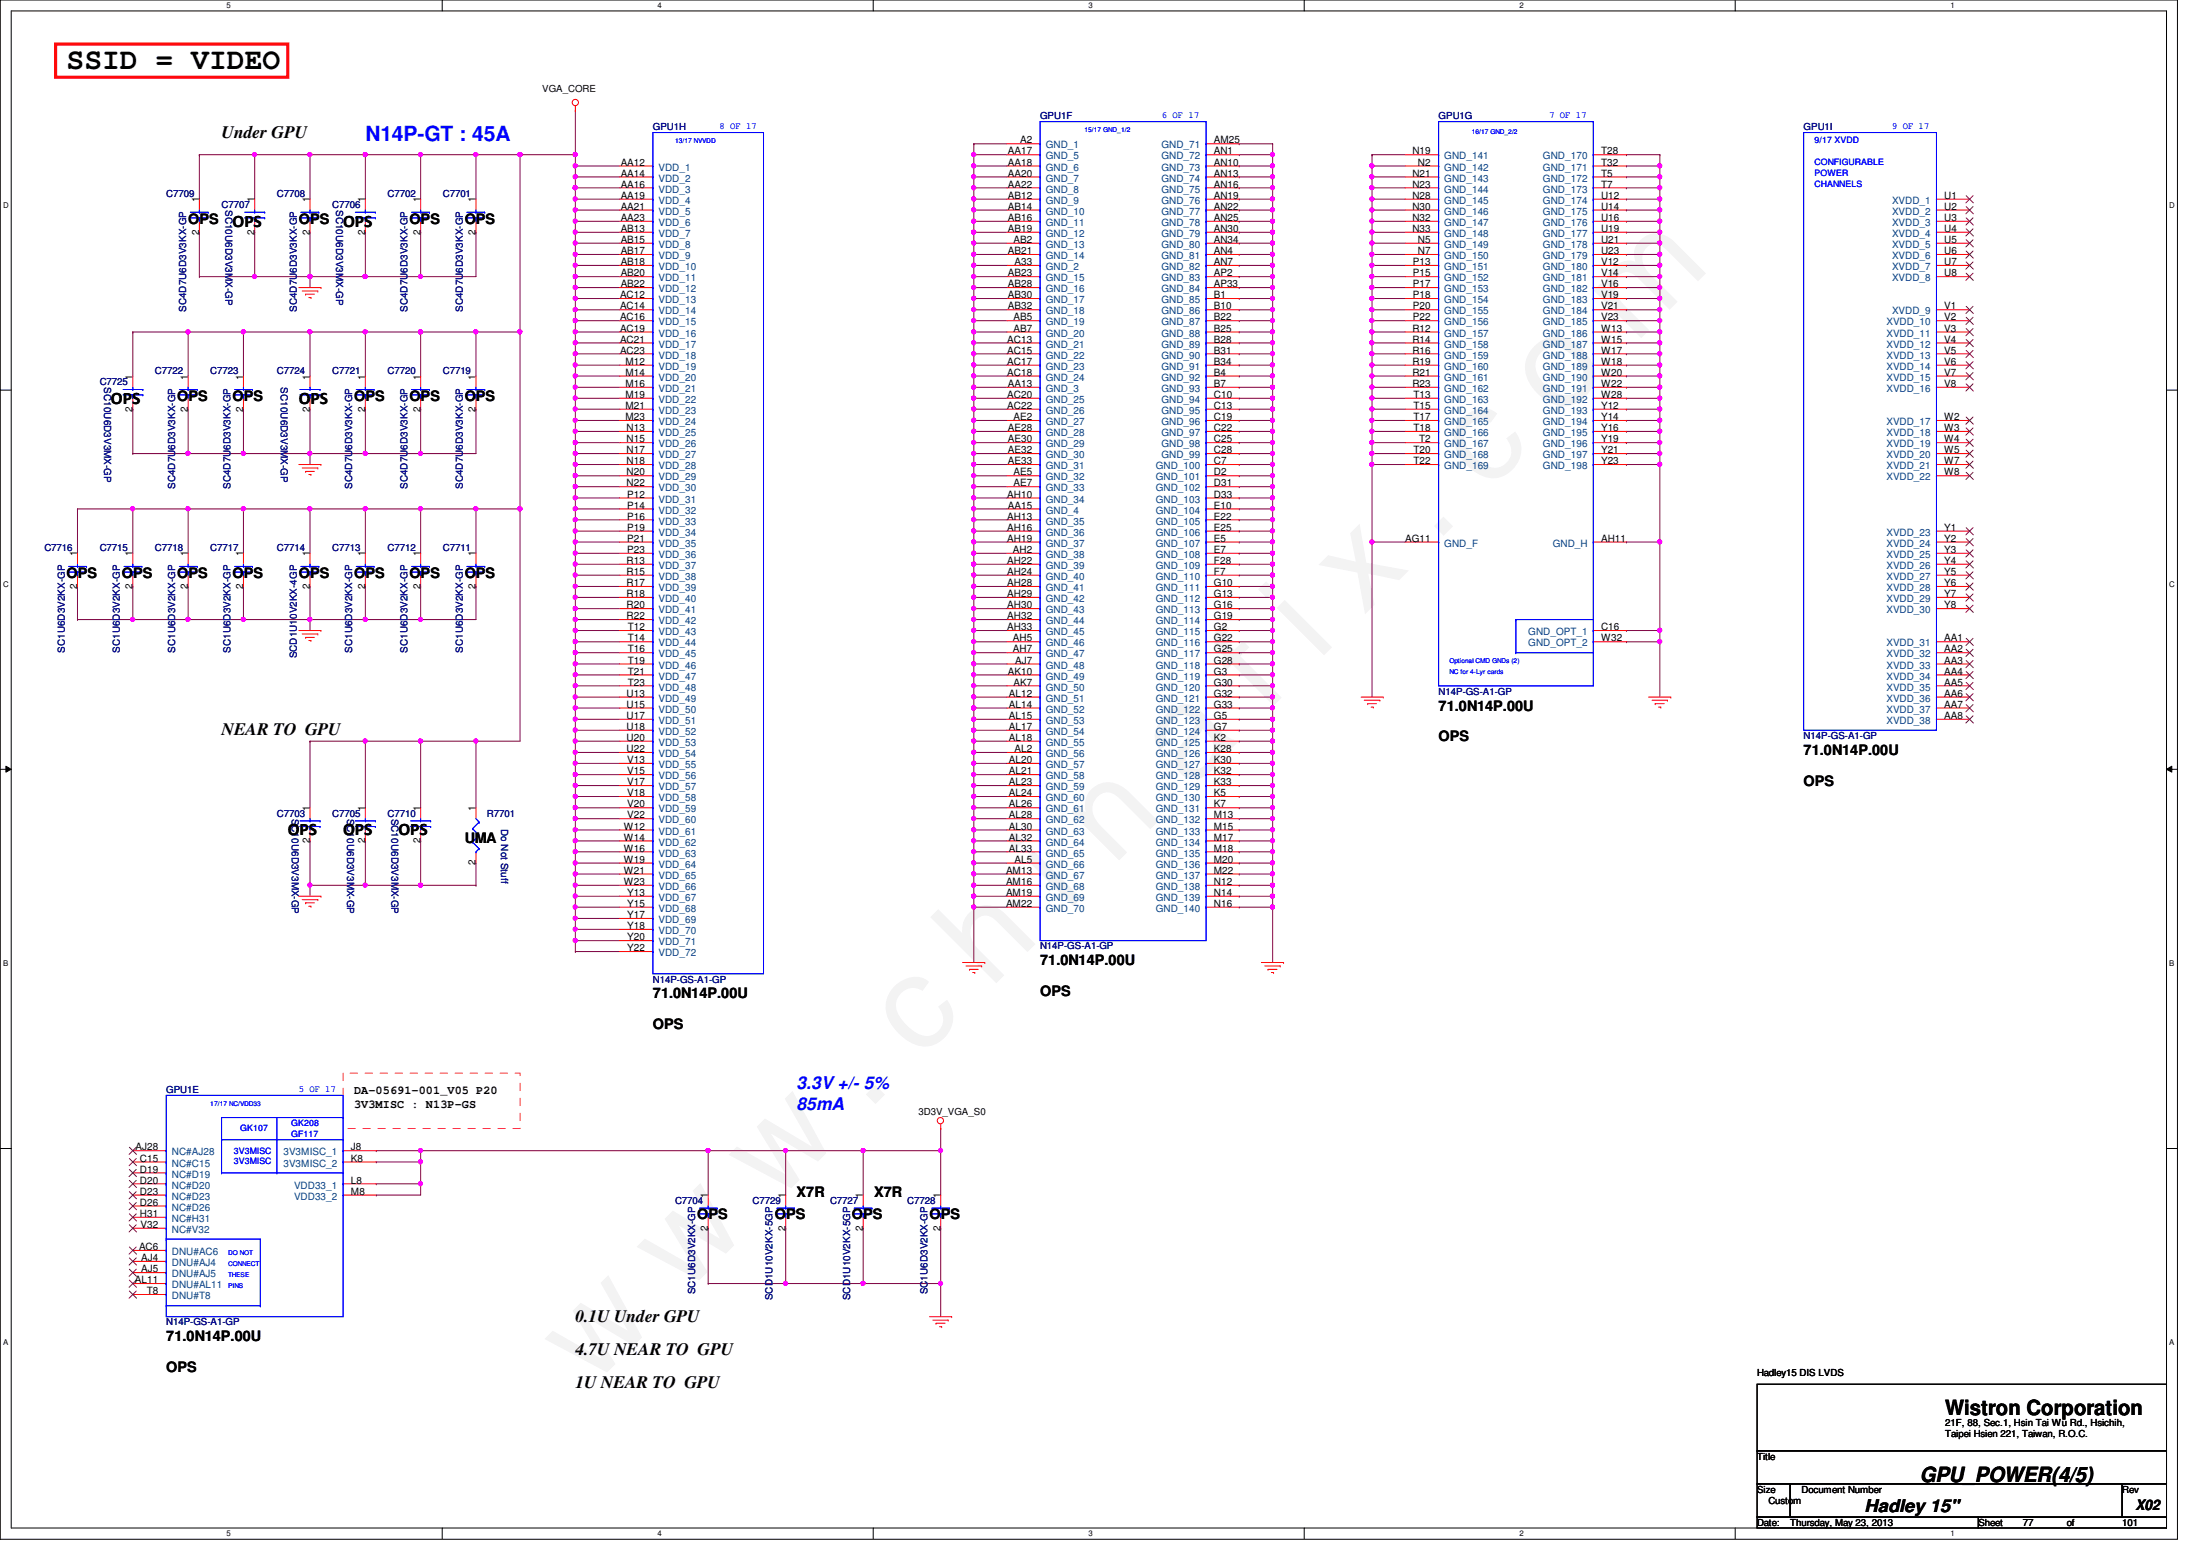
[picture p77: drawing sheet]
<svg xmlns="http://www.w3.org/2000/svg" width="297mm" height="210mm" viewBox="0 0 297 210" stroke-linecap="round" stroke-linejoin="round" font-family="sans-serif">
<defs><g id="words">
<text font-size="17.6" fill="#f0f" x="80.1" y="188" transform="rotate(-45 80.1 188)">w w w . c h i n a f i x . c o m</text>
<text font-size="4" x="9" y="9.4">SSID = VIDEO</text>
<text font-size="2.8" fill="#00f" x="49.5" y="19.1">N14P-GT : 45A</text>
<g font-size="2.8">
<text x="263.5" y="191.6">Wistron Corporation</text>
<text x="260.1" y="200.7">GPU_POWER(4/5)</text>
</g>
<g font-size="2.4">
<text x="30" y="18.6">Under GPU</text>
<text x="31.5" y="30.7">OPS</text>
<text x="46.5" y="30.7">OPS</text>
<text x="15" y="54.7">OPS</text>
<text x="40.5" y="54.7">OPS</text>
<text x="30" y="99.6">NEAR TO GPU</text>
<text x="39" y="113.1">OPS</text>
<text x="46.5" y="113.1">OPS</text>
<text x="54" y="113.1">OPS</text>
<text x="77.9" y="179">0.1U Under GPU</text>
<text x="77.9" y="183.5">4.7U NEAR TO GPU</text>
<text x="77.9" y="188">1U NEAR TO GPU</text>
<text x="252.6" y="204.8">Hadley 15&quot;</text>
</g>
<g font-size="2.4" fill="#00f">
<text x="107.9" y="147.5">3.3V +/- 5%</text>
<text x="107.9" y="150.4">85mA</text>
</g>
<g font-size="1.9">
<text x="25.5" y="30.3">OPS</text>
<text x="40.5" y="30.3">OPS</text>
<text x="55.5" y="30.3">OPS</text>
<text x="62.9" y="30.3">OPS</text>
<text x="24" y="54.3">OPS</text>
<text x="31.5" y="54.3">OPS</text>
<text x="48" y="54.3">OPS</text>
<text x="55.5" y="54.3">OPS</text>
<text x="62.9" y="54.3">OPS</text>
<text x="9" y="78.2">OPS</text>
<text x="16.5" y="78.2">OPS</text>
<text x="24" y="78.2">OPS</text>
<text x="31.5" y="78.2">OPS</text>
<text x="40.5" y="78.2">OPS</text>
<text x="48" y="78.2">OPS</text>
<text x="55.5" y="78.2">OPS</text>
<text x="62.9" y="78.2">OPS</text>
<text x="194.9" y="96.2">71.0N14P.00U</text>
<text x="194.9" y="100.4">OPS</text>
<text x="244.3" y="102.2">71.0N14P.00U</text>
<text x="244.3" y="106.4">OPS</text>
<text x="62.9" y="114.2">UMA</text>
<text x="140.9" y="130.7">71.0N14P.00U</text>
<text x="88.4" y="135.2">71.0N14P.00U</text>
<text x="140.9" y="134.9">OPS</text>
<text x="88.4" y="139.4">OPS</text>
<text x="94.4" y="165.1">OPS</text>
<text x="104.9" y="165.1">OPS</text>
<text x="107.9" y="162.1">X7R</text>
<text x="115.4" y="165.1">OPS</text>
<text x="118.4" y="162.1">X7R</text>
<text x="125.9" y="165.1">OPS</text>
<text x="22.5" y="181.7">71.0N14P.00U</text>
<text x="22.5" y="185.8">OPS</text>
<text x="289.3" y="204.5">X02</text>
</g>
<g font-size="1.6">
<text x="48" y="148.2">DA-05691-001_V05 P20</text>
<text x="48" y="150">3V3MISC : N13P-GS</text>
</g>
<g font-size="1.4">
<text x="84.1" y="23.9">AA14</text>
<text x="84.1" y="22.4">AA12</text>
<text x="136.5" y="23.9">AA20</text>
<text x="136.5" y="22.4">AA18</text>
<text x="136.5" y="20.9">AA17</text>
<text x="138.2" y="19.4">A2</text>
<text x="164.4" y="23.9">AN13</text>
<text x="164.4" y="22.4">AN10</text>
<text x="164.4" y="20.9">AN1</text>
<text x="164.4" y="19.4">AM25</text>
<text x="191.3" y="23.9">N21</text>
<text x="191.3" y="20.9">N19</text>
<text x="192.1" y="22.4">N2</text>
<text x="216.9" y="23.9">T5</text>
<text x="216.9" y="22.4">T32</text>
<text x="216.9" y="20.9">T28</text>
<text x="27" y="27.4" transform="rotate(-90 27 27.4)">1</text>
<text x="34.5" y="27.4" transform="rotate(-90 34.5 27.4)">1</text>
<text x="41.9" y="27.4" transform="rotate(-90 41.9 27.4)">1</text>
<text x="49.4" y="27.4" transform="rotate(-90 49.4 27.4)">1</text>
<text x="56.9" y="27.4" transform="rotate(-90 56.9 27.4)">1</text>
<text x="64.4" y="27.4" transform="rotate(-90 64.4 27.4)">1</text>
<text x="84.1" y="29.9">AA23</text>
<text x="84.1" y="28.4">AA21</text>
<text x="84.1" y="26.9">AA19</text>
<text x="84.1" y="25.4">AA16</text>
<text x="136.5" y="29.9">AB16</text>
<text x="136.5" y="28.4">AB14</text>
<text x="136.5" y="26.9">AB12</text>
<text x="136.5" y="25.4">AA22</text>
<text x="164.4" y="29.9">AN25</text>
<text x="164.4" y="28.4">AN22</text>
<text x="164.4" y="26.9">AN19</text>
<text x="164.4" y="25.4">AN16</text>
<text x="191.3" y="29.9">N32</text>
<text x="191.3" y="28.4">N30</text>
<text x="191.3" y="26.9">N28</text>
<text x="191.3" y="25.4">N23</text>
<text x="216.9" y="29.9">U16</text>
<text x="216.9" y="28.4">U14</text>
<text x="216.9" y="26.9">U12</text>
<text x="216.9" y="25.4">T7</text>
<text x="263.4" y="29.9">U3</text>
<text x="263.4" y="28.4">U2</text>
<text x="263.4" y="26.9">U1</text>
<text x="27" y="31.8" transform="rotate(-90 27 31.8)">2</text>
<text x="34.5" y="31.8" transform="rotate(-90 34.5 31.8)">2</text>
<text x="41.9" y="31.8" transform="rotate(-90 41.9 31.8)">2</text>
<text x="49.4" y="31.8" transform="rotate(-90 49.4 31.8)">2</text>
<text x="56.9" y="31.8" transform="rotate(-90 56.9 31.8)">2</text>
<text x="64.4" y="31.8" transform="rotate(-90 64.4 31.8)">2</text>
<text x="84.1" y="35.9">AB18</text>
<text x="84.1" y="34.4">AB17</text>
<text x="84.1" y="32.9">AB15</text>
<text x="84.1" y="31.4">AB13</text>
<text x="136.5" y="34.4">AB21</text>
<text x="136.5" y="31.4">AB19</text>
<text x="137.3" y="32.9">AB2</text>
<text x="137.4" y="35.9">A33</text>
<text x="164.4" y="35.9">AN7</text>
<text x="164.4" y="34.4">AN4</text>
<text x="164.4" y="32.9">AN34</text>
<text x="164.4" y="31.4">AN30</text>
<text x="191.3" y="31.4">N33</text>
<text x="191.4" y="35.9">P13</text>
<text x="192.1" y="34.4">N7</text>
<text x="192.1" y="32.9">N5</text>
<text x="216.9" y="35.9">V12</text>
<text x="216.9" y="34.4">U23</text>
<text x="216.9" y="32.9">U21</text>
<text x="216.9" y="31.4">U19</text>
<text x="263.4" y="35.9">U7</text>
<text x="263.4" y="34.4">U6</text>
<text x="263.4" y="32.9">U5</text>
<text x="263.4" y="31.4">U4</text>
<text x="84" y="41.9">AC14</text>
<text x="84" y="40.4">AC12</text>
<text x="84.1" y="38.9">AB22</text>
<text x="84.1" y="37.4">AB20</text>
<text x="136.5" y="41.9">AB32</text>
<text x="136.5" y="40.4">AB30</text>
<text x="136.5" y="38.9">AB28</text>
<text x="136.5" y="37.4">AB23</text>
<text x="164.4" y="41.9">B10</text>
<text x="164.4" y="40.4">B1</text>
<text x="164.4" y="38.9">AP33</text>
<text x="164.4" y="37.4">AP2</text>
<text x="191.4" y="41.9">P20</text>
<text x="191.4" y="40.4">P18</text>
<text x="191.4" y="38.9">P17</text>
<text x="191.4" y="37.4">P15</text>
<text x="216.9" y="41.9">V21</text>
<text x="216.9" y="40.4">V19</text>
<text x="216.9" y="38.9">V16</text>
<text x="216.9" y="37.4">V14</text>
<text x="263.4" y="41.9">V1</text>
<text x="263.4" y="37.4">U8</text>
<text x="84" y="47.9">AC23</text>
<text x="84" y="46.4">AC21</text>
<text x="84" y="44.9">AC19</text>
<text x="84" y="43.4">AC16</text>
<text x="136.4" y="47.9">AC15</text>
<text x="136.4" y="46.4">AC13</text>
<text x="137.3" y="44.9">AB7</text>
<text x="137.3" y="43.4">AB5</text>
<text x="164.4" y="47.9">B31</text>
<text x="164.4" y="46.4">B28</text>
<text x="164.4" y="44.9">B25</text>
<text x="164.4" y="43.4">B22</text>
<text x="191.3" y="47.9">R16</text>
<text x="191.3" y="46.4">R14</text>
<text x="191.3" y="44.9">R12</text>
<text x="191.4" y="43.4">P22</text>
<text x="216.9" y="47.9">W17</text>
<text x="216.9" y="46.4">W15</text>
<text x="216.9" y="44.9">W13</text>
<text x="216.9" y="43.4">V23</text>
<text x="263.4" y="47.9">V5</text>
<text x="263.4" y="46.4">V4</text>
<text x="263.4" y="44.9">V3</text>
<text x="263.4" y="43.4">V2</text>
<text x="17.9" y="51.4" transform="rotate(-90 17.9 51.4)">1</text>
<text x="25.4" y="51.4" transform="rotate(-90 25.4 51.4)">1</text>
<text x="32.9" y="51.4" transform="rotate(-90 32.9 51.4)">1</text>
<text x="41.9" y="51.4" transform="rotate(-90 41.9 51.4)">1</text>
<text x="49.4" y="51.4" transform="rotate(-90 49.4 51.4)">1</text>
<text x="56.9" y="51.4" transform="rotate(-90 56.9 51.4)">1</text>
<text x="64.4" y="51.4" transform="rotate(-90 64.4 51.4)">1</text>
<text x="84.7" y="53.9">M19</text>
<text x="84.7" y="52.4">M16</text>
<text x="84.7" y="50.9">M14</text>
<text x="84.7" y="49.4">M12</text>
<text x="136.4" y="53.9">AC20</text>
<text x="136.4" y="50.9">AC18</text>
<text x="136.4" y="49.4">AC17</text>
<text x="136.5" y="52.4">AA13</text>
<text x="164.4" y="53.9">C10</text>
<text x="164.4" y="52.4">B7</text>
<text x="164.4" y="50.9">B4</text>
<text x="164.4" y="49.4">B34</text>
<text x="191.3" y="52.4">R23</text>
<text x="191.3" y="50.9">R21</text>
<text x="191.3" y="49.4">R19</text>
<text x="191.5" y="53.9">T13</text>
<text x="216.9" y="53.9">W28</text>
<text x="216.9" y="52.4">W22</text>
<text x="216.9" y="50.9">W20</text>
<text x="216.9" y="49.4">W18</text>
<text x="263.4" y="52.4">V8</text>
<text x="263.4" y="50.9">V7</text>
<text x="263.4" y="49.4">V6</text>
<text x="17.9" y="55.8" transform="rotate(-90 17.9 55.8)">2</text>
<text x="25.4" y="55.8" transform="rotate(-90 25.4 55.8)">2</text>
<text x="32.9" y="55.8" transform="rotate(-90 32.9 55.8)">2</text>
<text x="41.9" y="55.8" transform="rotate(-90 41.9 55.8)">2</text>
<text x="49.4" y="55.8" transform="rotate(-90 49.4 55.8)">2</text>
<text x="56.9" y="55.8" transform="rotate(-90 56.9 55.8)">2</text>
<text x="64.4" y="55.8" transform="rotate(-90 64.4 55.8)">2</text>
<text x="84.7" y="56.9">M23</text>
<text x="84.7" y="55.4">M21</text>
<text x="84.9" y="59.9">N15</text>
<text x="84.9" y="58.4">N13</text>
<text x="136.4" y="55.4">AC22</text>
<text x="136.5" y="59.9">AE30</text>
<text x="136.5" y="58.4">AE28</text>
<text x="137.3" y="56.9">AE2</text>
<text x="164.4" y="59.9">C25</text>
<text x="164.4" y="58.4">C22</text>
<text x="164.4" y="56.9">C19</text>
<text x="164.4" y="55.4">C13</text>
<text x="191.5" y="58.4">T18</text>
<text x="191.5" y="56.9">T17</text>
<text x="191.5" y="55.4">T15</text>
<text x="192.2" y="59.9">T2</text>
<text x="216.9" y="59.9">Y19</text>
<text x="216.9" y="58.4">Y16</text>
<text x="216.9" y="56.9">Y14</text>
<text x="216.9" y="55.4">Y12</text>
<text x="263.4" y="59.9">W4</text>
<text x="263.4" y="58.4">W3</text>
<text x="263.4" y="56.9">W2</text>
<text x="84.9" y="65.9">N22</text>
<text x="84.9" y="64.4">N20</text>
<text x="84.9" y="62.9">N18</text>
<text x="84.9" y="61.4">N17</text>
<text x="136.5" y="62.9">AE33</text>
<text x="136.5" y="61.4">AE32</text>
<text x="137.3" y="65.9">AE7</text>
<text x="137.3" y="64.4">AE5</text>
<text x="164.4" y="61.4">C28</text>
<text x="164.4" y="65.9">D31</text>
<text x="164.4" y="64.4">D2</text>
<text x="164.4" y="62.9">C7</text>
<text x="191.5" y="62.9">T22</text>
<text x="191.5" y="61.4">T20</text>
<text x="216.9" y="62.9">Y23</text>
<text x="216.9" y="61.4">Y21</text>
<text x="263.4" y="64.4">W8</text>
<text x="263.4" y="62.9">W7</text>
<text x="263.4" y="61.4">W5</text>
<text x="85" y="71.9">P19</text>
<text x="85" y="70.4">P16</text>
<text x="85" y="68.9">P14</text>
<text x="85" y="67.4">P12</text>
<text x="136.4" y="71.9">AH16</text>
<text x="136.4" y="70.4">AH13</text>
<text x="136.4" y="67.4">AH10</text>
<text x="136.5" y="68.9">AA15</text>
<text x="164.4" y="71.9">E25</text>
<text x="164.4" y="70.4">E22</text>
<text x="164.4" y="68.9">E10</text>
<text x="164.4" y="67.4">D33</text>
<text x="263.4" y="71.9">Y1</text>
<text x="10.5" y="75.4" transform="rotate(-90 10.5 75.4)">1</text>
<text x="17.9" y="75.4" transform="rotate(-90 17.9 75.4)">1</text>
<text x="25.4" y="75.4" transform="rotate(-90 25.4 75.4)">1</text>
<text x="32.9" y="75.4" transform="rotate(-90 32.9 75.4)">1</text>
<text x="41.9" y="75.4" transform="rotate(-90 41.9 75.4)">1</text>
<text x="49.4" y="75.4" transform="rotate(-90 49.4 75.4)">1</text>
<text x="56.9" y="75.4" transform="rotate(-90 56.9 75.4)">1</text>
<text x="64.4" y="75.4" transform="rotate(-90 64.4 75.4)">1</text>
<text x="84.9" y="77.9">R15</text>
<text x="84.9" y="76.4">R13</text>
<text x="85" y="74.9">P23</text>
<text x="85" y="73.4">P21</text>
<text x="136.4" y="77.9">AH24</text>
<text x="136.4" y="76.4">AH22</text>
<text x="136.4" y="73.4">AH19</text>
<text x="137.2" y="74.9">AH2</text>
<text x="164.4" y="77.9">F7</text>
<text x="164.4" y="76.4">F28</text>
<text x="164.4" y="74.9">E7</text>
<text x="164.4" y="73.4">E5</text>
<text x="190.3" y="73.4">AG11</text>
<text x="216.9" y="73.4">AH11</text>
<text x="263.4" y="77.9">Y5</text>
<text x="263.4" y="76.4">Y4</text>
<text x="263.4" y="74.9">Y3</text>
<text x="263.4" y="73.4">Y2</text>
<text x="10.5" y="79.7" transform="rotate(-90 10.5 79.7)">2</text>
<text x="17.9" y="79.7" transform="rotate(-90 17.9 79.7)">2</text>
<text x="25.4" y="79.7" transform="rotate(-90 25.4 79.7)">2</text>
<text x="32.9" y="79.7" transform="rotate(-90 32.9 79.7)">2</text>
<text x="41.9" y="79.7" transform="rotate(-90 41.9 79.7)">2</text>
<text x="49.4" y="79.7" transform="rotate(-90 49.4 79.7)">2</text>
<text x="56.9" y="79.7" transform="rotate(-90 56.9 79.7)">2</text>
<text x="64.4" y="79.7" transform="rotate(-90 64.4 79.7)">2</text>
<text x="84.9" y="83.9">R22</text>
<text x="84.9" y="82.4">R20</text>
<text x="84.9" y="80.9">R18</text>
<text x="84.9" y="79.4">R17</text>
<text x="136.4" y="83.9">AH32</text>
<text x="136.4" y="82.4">AH30</text>
<text x="136.4" y="80.9">AH29</text>
<text x="136.4" y="79.4">AH28</text>
<text x="164.4" y="83.9">G19</text>
<text x="164.4" y="82.4">G16</text>
<text x="164.4" y="80.9">G13</text>
<text x="164.4" y="79.4">G10</text>
<text x="263.4" y="82.4">Y8</text>
<text x="263.4" y="80.9">Y7</text>
<text x="263.4" y="79.4">Y6</text>
<text x="85" y="89.9">T19</text>
<text x="85" y="88.3">T16</text>
<text x="85" y="86.9">T14</text>
<text x="85" y="85.3">T12</text>
<text x="136.4" y="85.3">AH33</text>
<text x="137.2" y="88.3">AH7</text>
<text x="137.2" y="86.9">AH5</text>
<text x="137.5" y="89.9">AJ7</text>
<text x="164.4" y="89.9">G28</text>
<text x="164.4" y="88.3">G25</text>
<text x="164.4" y="86.9">G22</text>
<text x="164.4" y="85.3">G2</text>
<text x="216.9" y="86.9">W32</text>
<text x="216.9" y="85.3">C16</text>
<text x="263.4" y="89.9">AA3</text>
<text x="263.4" y="88.3">AA2</text>
<text x="263.4" y="86.9">AA1</text>
<text x="84.9" y="95.8">U15</text>
<text x="84.9" y="94.4">U13</text>
<text x="85" y="92.8">T23</text>
<text x="85" y="91.4">T21</text>
<text x="136.5" y="91.4">AK10</text>
<text x="136.6" y="95.8">AL14</text>
<text x="136.6" y="94.4">AL12</text>
<text x="137.3" y="92.8">AK7</text>
<text x="164.4" y="95.8">G33</text>
<text x="164.4" y="94.4">G32</text>
<text x="164.4" y="92.8">G30</text>
<text x="164.4" y="91.4">G3</text>
<text x="263.4" y="95.8">AA7</text>
<text x="263.4" y="94.4">AA6</text>
<text x="263.4" y="92.8">AA5</text>
<text x="263.4" y="91.4">AA4</text>
<text x="84.9" y="101.9">U22</text>
<text x="84.9" y="100.3">U20</text>
<text x="84.9" y="98.8">U18</text>
<text x="84.9" y="97.4">U17</text>
<text x="136.6" y="100.3">AL18</text>
<text x="136.6" y="98.8">AL17</text>
<text x="136.6" y="97.4">AL15</text>
<text x="137.4" y="101.9">AL2</text>
<text x="164.4" y="101.9">K28</text>
<text x="164.4" y="100.3">K2</text>
<text x="164.4" y="98.8">G7</text>
<text x="164.4" y="97.4">G5</text>
<text x="263.4" y="97.4">AA8</text>
<text x="85" y="107.8">V18</text>
<text x="85" y="106.3">V17</text>
<text x="85" y="104.9">V15</text>
<text x="85" y="103.3">V13</text>
<text x="136.6" y="107.8">AL24</text>
<text x="136.6" y="106.3">AL23</text>
<text x="136.6" y="104.9">AL21</text>
<text x="136.6" y="103.3">AL20</text>
<text x="164.4" y="107.8">K5</text>
<text x="164.4" y="106.3">K33</text>
<text x="164.4" y="104.9">K32</text>
<text x="164.4" y="103.3">K30</text>
<text x="41.9" y="109.8" transform="rotate(-90 41.9 109.8)">1</text>
<text x="49.4" y="109.8" transform="rotate(-90 49.4 109.8)">1</text>
<text x="56.9" y="109.8" transform="rotate(-90 56.9 109.8)">1</text>
<text x="64.4" y="109.8" transform="rotate(-90 64.4 109.8)">1</text>
<text x="84.5" y="113.8">W14</text>
<text x="84.5" y="112.4">W12</text>
<text x="85" y="110.8">V22</text>
<text x="85" y="109.3">V20</text>
<text x="136.6" y="113.8">AL32</text>
<text x="136.6" y="112.4">AL30</text>
<text x="136.6" y="110.8">AL28</text>
<text x="136.6" y="109.3">AL26</text>
<text x="164.4" y="113.8">M17</text>
<text x="164.4" y="112.4">M15</text>
<text x="164.4" y="110.8">M13</text>
<text x="164.4" y="109.3">K7</text>
<text x="41.9" y="114.2" transform="rotate(-90 41.9 114.2)">2</text>
<text x="49.4" y="114.2" transform="rotate(-90 49.4 114.2)">2</text>
<text x="56.9" y="114.2" transform="rotate(-90 56.9 114.2)">2</text>
<text x="64.4" y="117.2" transform="rotate(-90 64.4 117.2)">2</text>
<text x="84.5" y="119.8">W23</text>
<text x="84.5" y="118.3">W21</text>
<text x="84.5" y="116.8">W19</text>
<text x="84.5" y="115.3">W16</text>
<text x="136.3" y="119.8">AM16</text>
<text x="136.3" y="118.3">AM13</text>
<text x="136.6" y="115.3">AL33</text>
<text x="137.4" y="116.8">AL5</text>
<text x="164.4" y="119.8">N12</text>
<text x="164.4" y="118.3">M22</text>
<text x="164.4" y="116.8">M20</text>
<text x="164.4" y="115.3">M18</text>
<text x="85" y="125.8">Y18</text>
<text x="85" y="124.3">Y17</text>
<text x="85" y="122.8">Y15</text>
<text x="85" y="121.3">Y13</text>
<text x="136.3" y="122.8">AM22</text>
<text x="136.3" y="121.3">AM19</text>
<text x="164.4" y="122.8">N16</text>
<text x="164.4" y="121.3">N14</text>
<text x="85" y="128.8">Y22</text>
<text x="85" y="127.3">Y20</text>
<text x="18.4" y="155.8">AJ28</text>
<text x="47.5" y="155.8">J8</text>
<text x="19" y="161.8">D23</text>
<text x="19" y="160.3">D20</text>
<text x="19" y="158.8">D19</text>
<text x="19" y="157.3">C15</text>
<text x="47.5" y="157.3">K8</text>
<text x="47.5" y="161.8">M8</text>
<text x="47.5" y="160.3">L8</text>
<text x="19" y="164.8">H31</text>
<text x="19" y="163.3">D26</text>
<text x="19" y="166.3">V32</text>
<text x="95.9" y="166.7" transform="rotate(-90 95.9 166.7)">2</text>
<text x="95.9" y="162.3" transform="rotate(-90 95.9 162.3)">1</text>
<text x="106.4" y="166.7" transform="rotate(-90 106.4 166.7)">2</text>
<text x="106.4" y="162.3" transform="rotate(-90 106.4 162.3)">1</text>
<text x="116.9" y="166.7" transform="rotate(-90 116.9 166.7)">2</text>
<text x="116.9" y="162.3" transform="rotate(-90 116.9 162.3)">1</text>
<text x="127.4" y="166.7" transform="rotate(-90 127.4 166.7)">2</text>
<text x="127.4" y="162.3" transform="rotate(-90 127.4 162.3)">1</text>
<text x="18.3" y="173.8">AL11</text>
<text x="18.8" y="169.3">AC6</text>
<text x="19.1" y="172.3">AJ5</text>
<text x="19.1" y="170.8">AJ4</text>
<text x="19.9" y="175.3">T8</text>
</g>
<g font-size="1.4" fill="#004080">
<text x="89.2" y="23.1">VDD_1</text>
<text x="141.6" y="23.1">GND_6</text>
<text x="141.6" y="21.6">GND_5</text>
<text x="141.6" y="20.1">GND_1</text>
<text x="157.3" y="23.1">GND_73</text>
<text x="157.3" y="21.6">GND_72</text>
<text x="157.3" y="20.1">GND_71</text>
<text x="195.6" y="23.1">GND_142</text>
<text x="195.6" y="21.6">GND_141</text>
<text x="209" y="23.1">GND_171</text>
<text x="209" y="21.6">GND_170</text>
<text x="89.2" y="29.1">VDD_5</text>
<text x="89.2" y="27.6">VDD_4</text>
<text x="89.2" y="26.1">VDD_3</text>
<text x="89.2" y="24.6">VDD_2</text>
<text x="141.6" y="29.1">GND_10</text>
<text x="141.6" y="27.6">GND_9</text>
<text x="141.6" y="26.1">GND_8</text>
<text x="141.6" y="24.6">GND_7</text>
<text x="157.3" y="29.1">GND_77</text>
<text x="157.3" y="27.6">GND_76</text>
<text x="157.3" y="26.1">GND_75</text>
<text x="157.3" y="24.6">GND_74</text>
<text x="195.6" y="29.1">GND_146</text>
<text x="195.6" y="27.6">GND_145</text>
<text x="195.6" y="26.1">GND_144</text>
<text x="195.6" y="24.6">GND_143</text>
<text x="209" y="29.1">GND_175</text>
<text x="209" y="27.6">GND_174</text>
<text x="209" y="26.1">GND_173</text>
<text x="209" y="24.6">GND_172</text>
<text x="256.3" y="29.1">XVDD_2</text>
<text x="256.3" y="27.6">XVDD_1</text>
<text x="89.2" y="35.1">VDD_9</text>
<text x="89.2" y="33.6">VDD_8</text>
<text x="89.2" y="32.1">VDD_7</text>
<text x="89.2" y="30.6">VDD_6</text>
<text x="141.6" y="35.1">GND_14</text>
<text x="141.6" y="33.6">GND_13</text>
<text x="141.6" y="32.1">GND_12</text>
<text x="141.6" y="30.6">GND_11</text>
<text x="157.3" y="35.1">GND_81</text>
<text x="157.3" y="33.6">GND_80</text>
<text x="157.3" y="32.1">GND_79</text>
<text x="157.3" y="30.6">GND_78</text>
<text x="195.6" y="35.1">GND_150</text>
<text x="195.6" y="33.6">GND_149</text>
<text x="195.6" y="32.1">GND_148</text>
<text x="195.6" y="30.6">GND_147</text>
<text x="209" y="35.1">GND_179</text>
<text x="209" y="33.6">GND_178</text>
<text x="209" y="32.1">GND_177</text>
<text x="209" y="30.6">GND_176</text>
<text x="256.3" y="35.1">XVDD_6</text>
<text x="256.3" y="33.6">XVDD_5</text>
<text x="256.3" y="32.1">XVDD_4</text>
<text x="256.3" y="30.6">XVDD_3</text>
<text x="89.2" y="41.1">VDD_13</text>
<text x="89.2" y="39.6">VDD_12</text>
<text x="89.2" y="38.1">VDD_11</text>
<text x="89.2" y="36.6">VDD_10</text>
<text x="141.6" y="41.1">GND_17</text>
<text x="141.6" y="39.6">GND_16</text>
<text x="141.6" y="38.1">GND_15</text>
<text x="141.6" y="36.6">GND_2</text>
<text x="157.3" y="41.1">GND_85</text>
<text x="157.3" y="39.6">GND_84</text>
<text x="157.3" y="38.1">GND_83</text>
<text x="157.3" y="36.6">GND_82</text>
<text x="195.6" y="41.1">GND_154</text>
<text x="195.6" y="39.6">GND_153</text>
<text x="195.6" y="38.1">GND_152</text>
<text x="195.6" y="36.6">GND_151</text>
<text x="209" y="41.1">GND_183</text>
<text x="209" y="39.6">GND_182</text>
<text x="209" y="38.1">GND_181</text>
<text x="209" y="36.6">GND_180</text>
<text x="256.3" y="38.1">XVDD_8</text>
<text x="256.3" y="36.6">XVDD_7</text>
<text x="89.2" y="47.1">VDD_17</text>
<text x="89.2" y="45.6">VDD_16</text>
<text x="89.2" y="44.1">VDD_15</text>
<text x="89.2" y="42.6">VDD_14</text>
<text x="141.6" y="47.1">GND_21</text>
<text x="141.6" y="45.6">GND_20</text>
<text x="141.6" y="44.1">GND_19</text>
<text x="141.6" y="42.6">GND_18</text>
<text x="157.3" y="47.1">GND_89</text>
<text x="157.3" y="45.6">GND_88</text>
<text x="157.3" y="44.1">GND_87</text>
<text x="157.3" y="42.6">GND_86</text>
<text x="195.6" y="47.1">GND_158</text>
<text x="195.6" y="45.6">GND_157</text>
<text x="195.6" y="44.1">GND_156</text>
<text x="195.6" y="42.6">GND_155</text>
<text x="209" y="47.1">GND_187</text>
<text x="209" y="45.6">GND_186</text>
<text x="209" y="44.1">GND_185</text>
<text x="209" y="42.6">GND_184</text>
<text x="255.5" y="47.1">XVDD_12</text>
<text x="255.5" y="45.6">XVDD_11</text>
<text x="255.5" y="44.1">XVDD_10</text>
<text x="256.3" y="42.6">XVDD_9</text>
<text x="89.2" y="53.1">VDD_21</text>
<text x="89.2" y="51.6">VDD_20</text>
<text x="89.2" y="50.1">VDD_19</text>
<text x="89.2" y="48.6">VDD_18</text>
<text x="141.6" y="53.1">GND_3</text>
<text x="141.6" y="51.6">GND_24</text>
<text x="141.6" y="50.1">GND_23</text>
<text x="141.6" y="48.6">GND_22</text>
<text x="157.3" y="53.1">GND_93</text>
<text x="157.3" y="51.6">GND_92</text>
<text x="157.3" y="50.1">GND_91</text>
<text x="157.3" y="48.6">GND_90</text>
<text x="195.6" y="53.1">GND_162</text>
<text x="195.6" y="51.6">GND_161</text>
<text x="195.6" y="50.1">GND_160</text>
<text x="195.6" y="48.6">GND_159</text>
<text x="209" y="53.1">GND_191</text>
<text x="209" y="51.6">GND_190</text>
<text x="209" y="50.1">GND_189</text>
<text x="209" y="48.6">GND_188</text>
<text x="255.5" y="53.1">XVDD_16</text>
<text x="255.5" y="51.6">XVDD_15</text>
<text x="255.5" y="50.1">XVDD_14</text>
<text x="255.5" y="48.6">XVDD_13</text>
<text x="89.2" y="59.1">VDD_25</text>
<text x="89.2" y="57.6">VDD_24</text>
<text x="89.2" y="56">VDD_23</text>
<text x="89.2" y="54.6">VDD_22</text>
<text x="141.6" y="59.1">GND_28</text>
<text x="141.6" y="57.6">GND_27</text>
<text x="141.6" y="56">GND_26</text>
<text x="141.6" y="54.6">GND_25</text>
<text x="157.3" y="59.1">GND_97</text>
<text x="157.3" y="57.6">GND_96</text>
<text x="157.3" y="56">GND_95</text>
<text x="157.3" y="54.6">GND_94</text>
<text x="195.6" y="59.1">GND_166</text>
<text x="195.6" y="57.6">GND_165</text>
<text x="195.6" y="56">GND_164</text>
<text x="195.6" y="54.6">GND_163</text>
<text x="209" y="59.1">GND_195</text>
<text x="209" y="57.6">GND_194</text>
<text x="209" y="56">GND_193</text>
<text x="209" y="54.6">GND_192</text>
<text x="255.5" y="59.1">XVDD_18</text>
<text x="255.5" y="57.6">XVDD_17</text>
<text x="89.2" y="65.1">VDD_29</text>
<text x="89.2" y="63.5">VDD_28</text>
<text x="89.2" y="62.1">VDD_27</text>
<text x="89.2" y="60.6">VDD_26</text>
<text x="141.6" y="65.1">GND_32</text>
<text x="141.6" y="63.5">GND_31</text>
<text x="141.6" y="62.1">GND_30</text>
<text x="141.6" y="60.6">GND_29</text>
<text x="156.5" y="65.1">GND_101</text>
<text x="156.5" y="63.5">GND_100</text>
<text x="157.3" y="62.1">GND_99</text>
<text x="157.3" y="60.6">GND_98</text>
<text x="195.6" y="63.5">GND_169</text>
<text x="195.6" y="62.1">GND_168</text>
<text x="195.6" y="60.6">GND_167</text>
<text x="209" y="63.5">GND_198</text>
<text x="209" y="62.1">GND_197</text>
<text x="209" y="60.6">GND_196</text>
<text x="255.5" y="65.1">XVDD_22</text>
<text x="255.5" y="63.5">XVDD_21</text>
<text x="255.5" y="62.1">XVDD_20</text>
<text x="255.5" y="60.6">XVDD_19</text>
<text x="89.2" y="71">VDD_33</text>
<text x="89.2" y="69.6">VDD_32</text>
<text x="89.2" y="68.1">VDD_31</text>
<text x="89.2" y="66.5">VDD_30</text>
<text x="141.6" y="71">GND_35</text>
<text x="141.6" y="69.6">GND_4</text>
<text x="141.6" y="68.1">GND_34</text>
<text x="141.6" y="66.5">GND_33</text>
<text x="156.5" y="71">GND_105</text>
<text x="156.5" y="69.6">GND_104</text>
<text x="156.5" y="68.1">GND_103</text>
<text x="156.5" y="66.5">GND_102</text>
<text x="89.2" y="77">VDD_37</text>
<text x="89.2" y="75.6">VDD_36</text>
<text x="89.2" y="74">VDD_35</text>
<text x="89.2" y="72.6">VDD_34</text>
<text x="141.6" y="77">GND_39</text>
<text x="141.6" y="75.6">GND_38</text>
<text x="141.6" y="74">GND_37</text>
<text x="141.6" y="72.6">GND_36</text>
<text x="156.5" y="77">GND_109</text>
<text x="156.5" y="75.6">GND_108</text>
<text x="156.5" y="74">GND_107</text>
<text x="156.5" y="72.6">GND_106</text>
<text x="195.6" y="74">GND_F</text>
<text x="210.3" y="74">GND_H</text>
<text x="255.5" y="77">XVDD_26</text>
<text x="255.5" y="75.6">XVDD_25</text>
<text x="255.5" y="74">XVDD_24</text>
<text x="255.5" y="72.6">XVDD_23</text>
<text x="89.2" y="83.1">VDD_41</text>
<text x="89.2" y="81.5">VDD_40</text>
<text x="89.2" y="80.1">VDD_39</text>
<text x="89.2" y="78.5">VDD_38</text>
<text x="141.6" y="83.1">GND_43</text>
<text x="141.6" y="81.5">GND_42</text>
<text x="141.6" y="80.1">GND_41</text>
<text x="141.6" y="78.5">GND_40</text>
<text x="156.5" y="83.1">GND_113</text>
<text x="156.5" y="81.5">GND_112</text>
<text x="156.5" y="80.1">GND_111</text>
<text x="156.5" y="78.5">GND_110</text>
<text x="255.5" y="83.1">XVDD_30</text>
<text x="255.5" y="81.5">XVDD_29</text>
<text x="255.5" y="80.1">XVDD_28</text>
<text x="255.5" y="78.5">XVDD_27</text>
<text x="89.2" y="89">VDD_45</text>
<text x="89.2" y="87.5">VDD_44</text>
<text x="89.2" y="86">VDD_43</text>
<text x="89.2" y="84.5">VDD_42</text>
<text x="141.6" y="89">GND_47</text>
<text x="141.6" y="87.5">GND_46</text>
<text x="141.6" y="86">GND_45</text>
<text x="141.6" y="84.5">GND_44</text>
<text x="156.5" y="89">GND_117</text>
<text x="156.5" y="87.5">GND_116</text>
<text x="156.5" y="86">GND_115</text>
<text x="156.5" y="84.5">GND_114</text>
<text x="207" y="87.5">GND_OPT_2</text>
<text x="207" y="86">GND_OPT_1</text>
<text x="255.5" y="89">XVDD_32</text>
<text x="255.5" y="87.5">XVDD_31</text>
<text x="89.2" y="95">VDD_49</text>
<text x="89.2" y="93.5">VDD_48</text>
<text x="89.2" y="92">VDD_47</text>
<text x="89.2" y="90.6">VDD_46</text>
<text x="141.6" y="95">GND_51</text>
<text x="141.6" y="93.5">GND_50</text>
<text x="141.6" y="92">GND_49</text>
<text x="141.6" y="90.6">GND_48</text>
<text x="156.5" y="95">GND_121</text>
<text x="156.5" y="93.5">GND_120</text>
<text x="156.5" y="92">GND_119</text>
<text x="156.5" y="90.6">GND_118</text>
<text x="255.5" y="95">XVDD_36</text>
<text x="255.5" y="93.5">XVDD_35</text>
<text x="255.5" y="92">XVDD_34</text>
<text x="255.5" y="90.6">XVDD_33</text>
<text x="89.2" y="101">VDD_53</text>
<text x="89.2" y="99.5">VDD_52</text>
<text x="89.2" y="98">VDD_51</text>
<text x="89.2" y="96.5">VDD_50</text>
<text x="141.6" y="101">GND_55</text>
<text x="141.6" y="99.5">GND_54</text>
<text x="141.6" y="98">GND_53</text>
<text x="141.6" y="96.5">GND_52</text>
<text x="156.5" y="101">GND_125</text>
<text x="156.5" y="99.5">GND_124</text>
<text x="156.5" y="98">GND_123</text>
<text x="156.5" y="96.5">GND_122</text>
<text x="255.5" y="98">XVDD_38</text>
<text x="255.5" y="96.5">XVDD_37</text>
<text x="89.2" y="107">VDD_57</text>
<text x="89.2" y="105.5">VDD_56</text>
<text x="89.2" y="104">VDD_55</text>
<text x="89.2" y="102.5">VDD_54</text>
<text x="141.6" y="107">GND_59</text>
<text x="141.6" y="105.5">GND_58</text>
<text x="141.6" y="104">GND_57</text>
<text x="141.6" y="102.5">GND_56</text>
<text x="156.5" y="107">GND_129</text>
<text x="156.5" y="105.5">GND_128</text>
<text x="156.5" y="104">GND_127</text>
<text x="156.5" y="102.5">GND_126</text>
<text x="89.2" y="113">VDD_61</text>
<text x="89.2" y="111.5">VDD_60</text>
<text x="89.2" y="110">VDD_59</text>
<text x="89.2" y="108.5">VDD_58</text>
<text x="141.6" y="113">GND_63</text>
<text x="141.6" y="111.5">GND_62</text>
<text x="141.6" y="110">GND_61</text>
<text x="141.6" y="108.5">GND_60</text>
<text x="156.5" y="113">GND_133</text>
<text x="156.5" y="111.5">GND_132</text>
<text x="156.5" y="110">GND_131</text>
<text x="156.5" y="108.5">GND_130</text>
<text x="89.2" y="119">VDD_65</text>
<text x="89.2" y="117.5">VDD_64</text>
<text x="89.2" y="116">VDD_63</text>
<text x="89.2" y="114.5">VDD_62</text>
<text x="141.6" y="119">GND_67</text>
<text x="141.6" y="117.5">GND_66</text>
<text x="141.6" y="116">GND_65</text>
<text x="141.6" y="114.5">GND_64</text>
<text x="156.5" y="119">GND_137</text>
<text x="156.5" y="117.5">GND_136</text>
<text x="156.5" y="116">GND_135</text>
<text x="156.5" y="114.5">GND_134</text>
<text x="89.2" y="125">VDD_69</text>
<text x="89.2" y="123.5">VDD_68</text>
<text x="89.2" y="122">VDD_67</text>
<text x="89.2" y="120.5">VDD_66</text>
<text x="141.6" y="123.5">GND_70</text>
<text x="141.6" y="122">GND_69</text>
<text x="141.6" y="120.5">GND_68</text>
<text x="156.5" y="123.5">GND_140</text>
<text x="156.5" y="122">GND_139</text>
<text x="156.5" y="120.5">GND_138</text>
<text x="89.2" y="129.5">VDD_72</text>
<text x="89.2" y="128">VDD_71</text>
<text x="89.2" y="126.5">VDD_70</text>
<text x="23.3" y="161">NC#D20</text>
<text x="23.3" y="159.5">NC#D19</text>
<text x="23.3" y="158">NC#C15</text>
<text x="23.3" y="156.5">NC#AJ28</text>
<text x="38.4" y="158">3V3MISC_2</text>
<text x="38.4" y="156.5">3V3MISC_1</text>
<text x="39.8" y="161">VDD33_1</text>
<text x="23.3" y="167">NC#V32</text>
<text x="23.3" y="165.5">NC#H31</text>
<text x="23.3" y="164">NC#D26</text>
<text x="23.3" y="162.5">NC#D23</text>
<text x="39.8" y="162.5">VDD33_2</text>
<text x="23.3" y="173">DNU#AJ5</text>
<text x="23.3" y="171.4">DNU#AJ4</text>
<text x="23.3" y="170">DNU#AC6</text>
<text x="23.3" y="175.9">DNU#T8</text>
<text x="23.3" y="174.5">DNU#AL11</text>
</g>
<g font-size="1.3">
<text x="73.4" y="12.4">VGA_CORE</text>
<text x="124.4" y="151">3D3V_VGA_S0</text>
<text x="238" y="186.4">Hadley15 DIS LVDS</text>
<text x="238" y="197.7">Title</text>
<text x="263.5" y="193.1">21F, 88, Sec.1, Hsin Tai Wu Rd., Hsichih,</text>
<text x="263.5" y="194.6">Taipei Hsien 221, Taiwan, R.O.C.</text>
<text x="238" y="202.1">Size</text>
<text x="239.5" y="203.6">Custom</text>
<text x="244" y="202.1">Document Number</text>
<text x="287.4" y="202.1">Rev</text>
<text x="238" y="206.6">Date:</text>
<text x="242.5" y="206.6">Thursday, May 23, 2013</text>
<text x="268" y="206.6">Sheet</text>
<text x="274" y="206.6">77</text>
<text x="279.9" y="206.6">of</text>
<text x="287.4" y="206.6">101</text>
</g>
<g font-size="1.3" fill="#000080">
<text x="88.4" y="17.7">GPU1H</text>
<text x="140.9" y="16.2">GPU1F</text>
<text x="194.9" y="16.2">GPU1G</text>
<text x="244.3" y="17.7">GPU1I</text>
<text x="22.5" y="26.6">C7709</text>
<text x="30" y="28.2">C7707</text>
<text x="30.6" y="28.4" transform="rotate(90 30.6 28.4)">SC10U6D3V3MX-GP</text>
<text x="37.5" y="26.6">C7708</text>
<text x="45" y="28.2">C7706</text>
<text x="45.5" y="28.4" transform="rotate(90 45.5 28.4)">SC10U6D3V3MX-GP</text>
<text x="52.5" y="26.6">C7702</text>
<text x="60" y="26.6">C7701</text>
<text x="25.2" y="42.2" transform="rotate(-90 25.2 42.2)">SC4D7U6D3V3KX-GP</text>
<text x="40.2" y="42.2" transform="rotate(-90 40.2 42.2)">SC4D7U6D3V3KX-GP</text>
<text x="55.2" y="42.2" transform="rotate(-90 55.2 42.2)">SC4D7U6D3V3KX-GP</text>
<text x="62.7" y="42.2" transform="rotate(-90 62.7 42.2)">SC4D7U6D3V3KX-GP</text>
<text x="13.5" y="52.1">C7725</text>
<text x="14.1" y="52.5" transform="rotate(90 14.1 52.5)">SC10U6D3V3MX-GP</text>
<text x="21" y="50.6">C7722</text>
<text x="28.5" y="50.6">C7723</text>
<text x="37.5" y="50.6">C7724</text>
<text x="38.1" y="52.5" transform="rotate(90 38.1 52.5)">SC10U6D3V3MX-GP</text>
<text x="45" y="50.6">C7721</text>
<text x="52.5" y="50.6">C7720</text>
<text x="60" y="50.6">C7719</text>
<text x="23.7" y="66.2" transform="rotate(-90 23.7 66.2)">SC4D7U6D3V3KX-GP</text>
<text x="31.2" y="66.2" transform="rotate(-90 31.2 66.2)">SC4D7U6D3V3KX-GP</text>
<text x="47.7" y="66.2" transform="rotate(-90 47.7 66.2)">SC4D7U6D3V3KX-GP</text>
<text x="55.2" y="66.2" transform="rotate(-90 55.2 66.2)">SC4D7U6D3V3KX-GP</text>
<text x="62.7" y="66.2" transform="rotate(-90 62.7 66.2)">SC4D7U6D3V3KX-GP</text>
<text x="6" y="74.6">C7716</text>
<text x="13.5" y="74.6">C7715</text>
<text x="21" y="74.6">C7718</text>
<text x="28.5" y="74.6">C7717</text>
<text x="37.5" y="74.6">C7714</text>
<text x="45" y="74.6">C7713</text>
<text x="52.5" y="74.6">C7712</text>
<text x="60" y="74.6">C7711</text>
<text x="8.8" y="88.4" transform="rotate(-90 8.8 88.4)">SC1U6D3V2KX-GP</text>
<text x="16.3" y="88.4" transform="rotate(-90 16.3 88.4)">SC1U6D3V2KX-GP</text>
<text x="23.7" y="88.4" transform="rotate(-90 23.7 88.4)">SC1U6D3V2KX-GP</text>
<text x="31.2" y="88.4" transform="rotate(-90 31.2 88.4)">SC1U6D3V2KX-GP</text>
<text x="40.2" y="89.2" transform="rotate(-90 40.2 89.2)">SCD1U10V2KX-4GP</text>
<text x="47.7" y="88.4" transform="rotate(-90 47.7 88.4)">SC1U6D3V2KX-GP</text>
<text x="55.2" y="88.4" transform="rotate(-90 55.2 88.4)">SC1U6D3V2KX-GP</text>
<text x="62.7" y="88.4" transform="rotate(-90 62.7 88.4)">SC1U6D3V2KX-GP</text>
<text x="194.9" y="94.1">N14P-GS-A1-GP</text>
<text x="244.3" y="100.1">N14P-GS-A1-GP</text>
<text x="37.5" y="110.6">C7703</text>
<text x="39.5" y="110.9" transform="rotate(90 39.5 110.9)">SC10U6D3V3MX-GP</text>
<text x="45" y="110.6">C7705</text>
<text x="47" y="110.9" transform="rotate(90 47 110.9)">SC10U6D3V3MX-GP</text>
<text x="52.5" y="110.6">C7710</text>
<text x="53" y="110.9" transform="rotate(90 53 110.9)">SC10U6D3V3MX-GP</text>
<text x="66" y="110.6">R7701</text>
<text x="67.9" y="112.2" transform="rotate(90 67.9 112.2)">Do Not Stuff</text>
<text x="140.9" y="128.6">N14P-GS-A1-GP</text>
<text x="88.4" y="133.1">N14P-GS-A1-GP</text>
<text x="22.5" y="148">GPU1E</text>
<text x="91.4" y="163">C7704</text>
<text x="101.9" y="163">C7729</text>
<text x="112.4" y="163">C7727</text>
<text x="122.9" y="163">C7728</text>
<text x="22.5" y="179.5">N14P-GS-A1-GP</text>
<text x="94.1" y="175.3" transform="rotate(-90 94.1 175.3)">SC1U6D3V2KX-GP</text>
<text x="104.6" y="176.1" transform="rotate(-90 104.6 176.1)">SCD1U10V2KX-5GP</text>
<text x="115.1" y="176.1" transform="rotate(-90 115.1 176.1)">SCD1U10V2KX-5GP</text>
<text x="125.6" y="175.3" transform="rotate(-90 125.6 175.3)">SC1U6D3V2KX-GP</text>
</g>
<g font-size="1.3" fill="#00f">
<text x="97.4" y="17.5">8 OF 17</text>
<text x="157.4" y="16">6 OF 17</text>
<text x="209.8" y="16">7 OF 17</text>
<text x="256.3" y="17.5">9 OF 17</text>
<text x="40.5" y="147.9">5 OF 17</text>
</g>
<g font-size="1.2" fill="#00f">
<text x="245.8" y="19.3">9/17 XVDD</text>
<text x="245.8" y="22.4">CONFIGURABLE</text>
<text x="245.8" y="23.9">POWER</text>
<text x="245.8" y="25.4">CHANNELS</text>
<text x="32.6" y="153.2">GK107</text>
<text x="39.5" y="153.9">GF117</text>
<text x="39.5" y="152.4">GK208</text>
<text x="31.7" y="157.7">3V3MISC</text>
<text x="31.7" y="156.2">3V3MISC</text>
</g>
<g font-size="1.1">
<text x="30.7" y="1.1">5</text>
<text x="89.1" y="1.1">4</text>
<text x="147.4" y="1.1">3</text>
<text x="205.8" y="1.1">2</text>
<text x="264.2" y="1.1">1</text>
<text x=".4" y="28.1">D</text>
<text x="293.8" y="28.1">D</text>
<text x=".4" y="79.5">C</text>
<text x="293.8" y="79.5">C</text>
<text x=".4" y="130.8">B</text>
<text x="293.8" y="130.8">B</text>
<text x=".4" y="182.2">A</text>
<text x="293.8" y="182.2">A</text>
<text x="30.7" y="208.1">5</text>
<text x="89.1" y="208.1">4</text>
<text x="147.4" y="208.1">3</text>
<text x="205.8" y="208.1">2</text>
<text x="264.2" y="208.1">1</text>
</g>
<g font-size=".9" fill="#00f">
<text x="146.9" y="17.9">15/17 GND_1/2</text>
<text x="91.4" y="19.4">13/17 NVVDD</text>
<text x="199.3" y="18.2">16/17 GND_2/2</text>
<text x="196.3" y="89.8">Optional CMD GNDs (2)</text>
<text x="196.3" y="91.3">NC for 4-Lyr cards</text>
<text x="28.5" y="149.7">17/17 NC/VDD33</text>
<text x="30.9" y="170">DO NOT</text>
<text x="30.9" y="171.5">CONNECT</text>
<text x="30.9" y="173">THESE</text>
<text x="30.9" y="174.5">PINS</text>
</g>
</g></defs>
<path d="M0 0h294.9v208.4h-294.9zM1.5 1.5h292v205.4h-292z" fill="none" stroke="#000" stroke-width=".14"/>
<g fill="#fff">
<path d="M30.7 .2h.6v1.2h-.6z"/>
<path d="M30.7 207.1h.6v1.2h-.6z"/>
</g>
<path d="M59.9 0v1.5M59.9 206.9v1.5" fill="none" stroke="#000" stroke-width=".14"/>
<g fill="#fff">
<path d="M89.1 .2h.6v1.2h-.6z"/>
<path d="M89.1 207.1h.6v1.2h-.6z"/>
</g>
<path d="M118.3 0v1.5M118.3 206.9v1.5" fill="none" stroke="#000" stroke-width=".14"/>
<g fill="#fff">
<path d="M147.4 .2h.6v1.2h-.6z"/>
<path d="M147.4 207.1h.6v1.2h-.6z"/>
</g>
<path d="M176.7 0v1.5M176.7 206.9v1.5" fill="none" stroke="#000" stroke-width=".14"/>
<g fill="#fff">
<path d="M205.8 .2h.6v1.2h-.6z"/>
<path d="M205.8 207.1h.6v1.2h-.6z"/>
</g>
<path d="M235 0v1.5M235 206.9v1.5" fill="none" stroke="#000" stroke-width=".14"/>
<g fill="#fff">
<path d="M264.2 .2h.6v1.2h-.6z"/>
<path d="M264.2 207.1h.6v1.2h-.6z"/>
<path d="M.4 27.1h.8v1.2h-.8z"/>
<path d="M293.8 27.1h.8v1.2h-.8z"/>
<path d="M.4 78.5h.8v1.2h-.8z"/>
<path d="M293.8 78.5h.8v1.2h-.8z"/>
</g>
<path d="M0 52.8h1.5M293.5 52.8h1.4" fill="none" stroke="#000" stroke-width=".14"/>
<g fill="#fff">
<path d="M.4 129.8h.7v1.2h-.7z"/>
<path d="M293.8 129.8h.8v1.2h-.8z"/>
</g>
<path d="M0 104.2h1.5M.8 103.8l.7 .4-.7 .4zM293.5 104.2l.7-.4v.8zM293.5 104.2h1.4" fill="none" stroke="#000" stroke-width=".14"/>
<path d="M.8 103.8l.7 .4-.7 .4zM293.5 104.2l.7-.4v.8z" fill="#000"/>
<g fill="#fff">
<path d="M.4 181.2h.7v1.2h-.7z"/>
<path d="M293.8 181.2h.8v1.2h-.8z"/>
</g>
<path d="M0 155.5h1.5M293.5 155.5h1.4" fill="none" stroke="#000" stroke-width=".14"/>
<path d="M57 155.8h.1M57 157.4h.1M57 155.8v6M57 160.3h.1" fill="none" stroke="#800040" stroke-width=".14"/>
<circle cx="56.9" cy="157.3" r=".29" fill="#f0f"/>
<circle cx="56.9" cy="157.3" r=".29" fill="none" stroke="#f0f" stroke-width=".14"/>
<path d="M49.5 119.9h.1M49.5 119.9h7.5M51 157.4h.1M51 157.4h6" fill="none" stroke="#800040" stroke-width=".14"/>
<circle cx="49.5" cy="119.9" r=".29" fill="#f0f"/>
<circle cx="49.5" cy="119.9" r=".29" fill="none" stroke="#f0f" stroke-width=".14"/>
<path d="M57 45h.1M57 45h7.5" fill="none" stroke="#800040" stroke-width=".14"/>
<circle cx="56.9" cy="44.9" r=".29" fill="#f0f"/>
<circle cx="56.9" cy="44.9" r=".29" fill="none" stroke="#f0f" stroke-width=".14"/>
<path d="M220.3 21h.1M220.3 22.5h.1M220.3 21h4.5M220.3 22.5h4.5M224.8 22.5h.1M224.8 22.5v1.5" fill="none" stroke="#800040" stroke-width=".14"/>
<circle cx="224.8" cy="22.5" r=".29" fill="#f0f"/>
<circle cx="224.8" cy="22.5" r=".29" fill="none" stroke="#f0f" stroke-width=".14"/>
<path d="M220.3 24h.1M220.3 24h4.5M224.8 21h.1M224.8 24h.1M224.8 21v1.5M224.8 24v1.4" fill="none" stroke="#800040" stroke-width=".14"/>
<circle cx="224.8" cy="23.9" r=".29" fill="#f0f"/>
<circle cx="224.8" cy="23.9" r=".29" fill="none" stroke="#f0f" stroke-width=".14"/>
<path d="M51 160.3h.1M51 160.3h6" fill="none" stroke="#800040" stroke-width=".14"/>
<circle cx="56.9" cy="160.3" r=".29" fill="#f0f"/>
<circle cx="56.9" cy="160.3" r=".29" fill="none" stroke="#f0f" stroke-width=".14"/>
<path d="M185.8 21h.1M185.8 22.5h.1M185.8 24h.1M185.8 21h4.5M185.8 22.5h4.5M185.8 24h4.5M185.8 21v3" fill="none" stroke="#800040" stroke-width=".14"/>
<circle cx="185.8" cy="22.5" r=".29" fill="#f0f"/>
<circle cx="185.8" cy="22.5" r=".29" fill="none" stroke="#f0f" stroke-width=".14"/>
<path d="M185.8 24h.1M185.8 24v1.4" fill="none" stroke="#800040" stroke-width=".14"/>
<circle cx="185.8" cy="23.9" r=".29" fill="#f0f"/>
<circle cx="185.8" cy="23.9" r=".29" fill="none" stroke="#f0f" stroke-width=".14"/>
<path d="M34.5 37.5h.1M34.5 37.5h7.5" fill="none" stroke="#800040" stroke-width=".14"/>
<circle cx="34.5" cy="37.4" r=".29" fill="#f0f"/>
<circle cx="34.5" cy="37.4" r=".29" fill="none" stroke="#f0f" stroke-width=".14"/>
<path d="M42 37.5h.1M42 37.5h7.5" fill="none" stroke="#800040" stroke-width=".14"/>
<circle cx="42" cy="37.4" r=".29" fill="#f0f"/>
<circle cx="42" cy="37.4" r=".29" fill="none" stroke="#f0f" stroke-width=".14"/>
<path d="M64.5 55.4h.1M64.5 55.4v6h-7.5M42 61.4h.1M42 61.4h7.5M57 61.4h.1" fill="none" stroke="#800040" stroke-width=".14"/>
<circle cx="42" cy="61.4" r=".29" fill="#f0f"/>
<circle cx="42" cy="61.4" r=".29" fill="none" stroke="#f0f" stroke-width=".14"/>
<path d="M64.5 45h.1M64.5 45v5.9M49.5 61.4h.1M49.5 61.4h7.5" fill="none" stroke="#800040" stroke-width=".14"/>
<circle cx="56.9" cy="61.4" r=".29" fill="#f0f"/>
<circle cx="56.9" cy="61.4" r=".29" fill="none" stroke="#f0f" stroke-width=".14"/>
<circle cx="49.5" cy="61.4" r=".29" fill="#f0f"/>
<circle cx="49.5" cy="61.4" r=".29" fill="none" stroke="#f0f" stroke-width=".14"/>
<path d="M42 45h.1M42 55.4h.1M42 45v5.9M42 55.4v7.5M49.5 55.4h.1M49.5 45h.1M49.5 45v5.9M49.5 55.4v6M57 45h.1M57 45v5.9M42 61.4h.1" fill="none" stroke="#800040" stroke-width=".14"/>
<circle cx="56.9" cy="44.9" r=".29" fill="#f0f"/>
<circle cx="56.9" cy="44.9" r=".29" fill="none" stroke="#f0f" stroke-width=".14"/>
<path d="M42 45h.1M42 45h7.5M57 55.4h.1M57 55.4v6" fill="none" stroke="#800040" stroke-width=".14"/>
<circle cx="42" cy="44.9" r=".29" fill="#f0f"/>
<circle cx="42" cy="44.9" r=".29" fill="none" stroke="#f0f" stroke-width=".14"/>
<path d="M64.5 45h.1M64.5 45h5.9" fill="none" stroke="#800040" stroke-width=".14"/>
<circle cx="64.4" cy="44.9" r=".29" fill="#f0f"/>
<circle cx="64.4" cy="44.9" r=".29" fill="none" stroke="#f0f" stroke-width=".14"/>
<path d="M49.5 45h.1M49.5 45h7.5" fill="none" stroke="#800040" stroke-width=".14"/>
<circle cx="49.5" cy="44.9" r=".29" fill="#f0f"/>
<circle cx="49.5" cy="44.9" r=".29" fill="none" stroke="#f0f" stroke-width=".14"/>
<path d="M33 55.4h.1M33 55.4v6" fill="none" stroke="#800040" stroke-width=".14"/>
<circle cx="32.9" cy="61.4" r=".29" fill="#f0f"/>
<circle cx="32.9" cy="61.4" r=".29" fill="none" stroke="#f0f" stroke-width=".14"/>
<path d="M33 45h.1M33 45v5.9" fill="none" stroke="#800040" stroke-width=".14"/>
<circle cx="32.9" cy="44.9" r=".29" fill="#f0f"/>
<circle cx="32.9" cy="44.9" r=".29" fill="none" stroke="#f0f" stroke-width=".14"/>
<path d="M18 55.4h.1M18 45h.1M18 45v5.9M18 55.4v6M25.5 45h.1M25.5 45v5.9" fill="none" stroke="#800040" stroke-width=".14"/>
<circle cx="25.4" cy="44.9" r=".29" fill="#f0f"/>
<circle cx="25.4" cy="44.9" r=".29" fill="none" stroke="#f0f" stroke-width=".14"/>
<path d="M25.5 55.4h.1M25.5 55.4v6" fill="none" stroke="#800040" stroke-width=".14"/>
<circle cx="25.4" cy="61.4" r=".29" fill="#f0f"/>
<circle cx="25.4" cy="61.4" r=".29" fill="none" stroke="#f0f" stroke-width=".14"/>
<path d="M77.9 15h.1M77.9 15v6M18 45h.1M18 45h24M25.5 45h.1M33 45h.1M18 61.4h.1M18 61.4h24M25.5 61.4h.1M33 61.4h.1" fill="none" stroke="#800040" stroke-width=".14"/>
<circle cx="77.9" cy="20.9" r=".29" fill="#f0f"/>
<circle cx="77.9" cy="20.9" r=".29" fill="none" stroke="#f0f" stroke-width=".14"/>
<path d="M64.5 100.4h.1M64.5 100.4v9" fill="none" stroke="#800040" stroke-width=".14"/>
<circle cx="64.4" cy="100.3" r=".29" fill="#f0f"/>
<circle cx="64.4" cy="100.3" r=".29" fill="none" stroke="#f0f" stroke-width=".14"/>
<g fill="none" stroke="#800040" stroke-width=".14">
<path d="M42 79.4h.1M42 68.9h.1M42 68.9v6M42 79.4v4.5M42 68.9h7.5M49.5 79.4h.1M49.5 68.9h.1M49.5 68.9v6M49.5 79.4v4.5M70.4 68.9v31.5M42 100.4h.1M42 113.9h.1"/>
<path d="M42 100.4v9M42 113.9v6M49.5 113.9h.1M49.5 113.9v6"/>
</g>
<circle cx="42" cy="68.9" r=".29" fill="#f0f"/>
<circle cx="42" cy="68.9" r=".29" fill="none" stroke="#f0f" stroke-width=".14"/>
<path d="M64.5 79.4h.1M64.5 79.4v4.5h-7.5M57 83.9h.1M57 100.4h.1M57 100.4h7.5" fill="none" stroke="#800040" stroke-width=".14"/>
<circle cx="56.9" cy="83.9" r=".29" fill="#f0f"/>
<circle cx="56.9" cy="83.9" r=".29" fill="none" stroke="#f0f" stroke-width=".14"/>
<path d="M49.5 83.9h.1M49.5 83.9h7.5" fill="none" stroke="#800040" stroke-width=".14"/>
<circle cx="49.5" cy="83.9" r=".29" fill="#f0f"/>
<circle cx="49.5" cy="83.9" r=".29" fill="none" stroke="#f0f" stroke-width=".14"/>
<path d="M42 83.9h.1M42 83.9h7.5" fill="none" stroke="#800040" stroke-width=".14"/>
<circle cx="42" cy="83.9" r=".29" fill="#f0f"/>
<circle cx="42" cy="83.9" r=".29" fill="none" stroke="#f0f" stroke-width=".14"/>
<path d="M49.5 68.9h.1M49.5 68.9h7.5M57 79.4h.1M57 68.9h.1M57 68.9v6M57 79.4v4.5M42 83.9h.1M42 83.9v1.5" fill="none" stroke="#800040" stroke-width=".14"/>
<circle cx="49.5" cy="68.9" r=".29" fill="#f0f"/>
<circle cx="49.5" cy="68.9" r=".29" fill="none" stroke="#f0f" stroke-width=".14"/>
<path d="M64.5 68.9h.1M64.5 68.9h5.9" fill="none" stroke="#800040" stroke-width=".14"/>
<circle cx="64.4" cy="68.9" r=".29" fill="#f0f"/>
<circle cx="64.4" cy="68.9" r=".29" fill="none" stroke="#f0f" stroke-width=".14"/>
<path d="M57 68.9h.1M57 68.9h7.5M64.5 68.9h.1M64.5 68.9v6" fill="none" stroke="#800040" stroke-width=".14"/>
<circle cx="56.9" cy="68.9" r=".29" fill="#f0f"/>
<circle cx="56.9" cy="68.9" r=".29" fill="none" stroke="#f0f" stroke-width=".14"/>
<g fill="none" stroke="#800040" stroke-width=".14">
<path d="M10.5 79.4h.1M10.5 68.9h.1M10.5 68.9v6M10.5 79.4v4.5M18 79.4h.1M18 68.9h.1M18 68.9v6M18 79.4v4.5M25.5 79.4h.1M25.5 68.9h.1M25.5 68.9v6M25.5 79.4v4.5"/>
<path d="M33 79.4h.1M33 68.9h.1M33 68.9v6M33 79.4v4.5"/>
</g>
<circle cx="32.9" cy="68.9" r=".29" fill="#f0f"/>
<circle cx="32.9" cy="68.9" r=".29" fill="none" stroke="#f0f" stroke-width=".14"/>
<path d="M18 68.9h.1M18 68.9h7.5M33 68.9h.1M33 68.9h9" fill="none" stroke="#800040" stroke-width=".14"/>
<circle cx="18" cy="68.9" r=".29" fill="#f0f"/>
<circle cx="18" cy="68.9" r=".29" fill="none" stroke="#f0f" stroke-width=".14"/>
<path d="M10.5 68.9h.1M10.5 68.9h7.5M25.5 68.9h.1M25.5 68.9h7.5" fill="none" stroke="#800040" stroke-width=".14"/>
<circle cx="25.4" cy="68.9" r=".29" fill="#f0f"/>
<circle cx="25.4" cy="68.9" r=".29" fill="none" stroke="#f0f" stroke-width=".14"/>
<path d="M10.5 83.9h.1M10.5 83.9h7.5M33 83.9h.1M33 83.9h9" fill="none" stroke="#800040" stroke-width=".14"/>
<circle cx="32.9" cy="83.9" r=".29" fill="#f0f"/>
<circle cx="32.9" cy="83.9" r=".29" fill="none" stroke="#f0f" stroke-width=".14"/>
<path d="M18 83.9h.1M18 83.9h7.5" fill="none" stroke="#800040" stroke-width=".14"/>
<circle cx="18" cy="83.9" r=".29" fill="#f0f"/>
<circle cx="18" cy="83.9" r=".29" fill="none" stroke="#f0f" stroke-width=".14"/>
<path d="M25.5 83.9h.1M25.5 83.9h7.5M42 119.9h.1M42 119.9v1.5" fill="none" stroke="#800040" stroke-width=".14"/>
<circle cx="25.4" cy="83.9" r=".29" fill="#f0f"/>
<circle cx="25.4" cy="83.9" r=".29" fill="none" stroke="#f0f" stroke-width=".14"/>
<path d="M27 37.5h.1M27 37.5h7.5M42 119.9h.1M42 119.9h7.5" fill="none" stroke="#800040" stroke-width=".14"/>
<circle cx="42" cy="119.9" r=".29" fill="#f0f"/>
<circle cx="42" cy="119.9" r=".29" fill="none" stroke="#f0f" stroke-width=".14"/>
<path d="M49.5 100.4h.1M49.5 100.4v9M64.5 100.4h.1M64.5 100.4h5.9" fill="none" stroke="#800040" stroke-width=".14"/>
<circle cx="49.5" cy="100.3" r=".29" fill="#f0f"/>
<circle cx="49.5" cy="100.3" r=".29" fill="none" stroke="#f0f" stroke-width=".14"/>
<path d="M49.5 31.5h.1M49.5 31.5v6M42 100.4h.1M42 100.4h7.5M57 119.9h.1M57 119.9h7.5M64.5 119.9h.1M64.5 116.9v3" fill="none" stroke="#800040" stroke-width=".14"/>
<circle cx="49.5" cy="37.4" r=".29" fill="#f0f"/>
<circle cx="49.5" cy="37.4" r=".29" fill="none" stroke="#f0f" stroke-width=".14"/>
<path d="M49.5 21h.1M49.5 21v6" fill="none" stroke="#800040" stroke-width=".14"/>
<circle cx="49.5" cy="20.9" r=".29" fill="#f0f"/>
<circle cx="49.5" cy="20.9" r=".29" fill="none" stroke="#f0f" stroke-width=".14"/>
<path d="M27 21h.1M27 31.5h.1M27 21v6M27 31.5v6M34.5 31.5h.1M34.5 21h.1M34.5 21v6M34.5 31.5v6" fill="none" stroke="#800040" stroke-width=".14"/>
<circle cx="34.5" cy="20.9" r=".29" fill="#f0f"/>
<circle cx="34.5" cy="20.9" r=".29" fill="none" stroke="#f0f" stroke-width=".14"/>
<path d="M42 21h.1M42 21v6" fill="none" stroke="#800040" stroke-width=".14"/>
<circle cx="42" cy="20.9" r=".29" fill="#f0f"/>
<circle cx="42" cy="20.9" r=".29" fill="none" stroke="#f0f" stroke-width=".14"/>
<path d="M42 31.5h.1M42 31.5v6" fill="none" stroke="#800040" stroke-width=".14"/>
<circle cx="42" cy="37.4" r=".29" fill="#f0f"/>
<circle cx="42" cy="37.4" r=".29" fill="none" stroke="#f0f" stroke-width=".14"/>
<path d="M49.5 37.5h.1M57 37.5h.1M64.5 31.5h.1M64.5 31.5v6h-15" fill="none" stroke="#800040" stroke-width=".14"/>
<circle cx="56.9" cy="37.4" r=".29" fill="#f0f"/>
<circle cx="56.9" cy="37.4" r=".29" fill="none" stroke="#f0f" stroke-width=".14"/>
<circle cx="49.5" cy="37.4" r=".29" fill="#f0f"/>
<circle cx="49.5" cy="37.4" r=".29" fill="none" stroke="#f0f" stroke-width=".14"/>
<path d="M131.9 19.5h.1M131.9 19.5h4.5M131.9 21h.1M131.9 22.5h.1M131.9 24h.1M131.9 21h4.5M131.9 22.5h4.5M131.9 24h4.5M57 113.9h.1M57 113.9v6" fill="none" stroke="#800040" stroke-width=".14"/>
<circle cx="56.9" cy="119.9" r=".29" fill="#f0f"/>
<circle cx="56.9" cy="119.9" r=".29" fill="none" stroke="#f0f" stroke-width=".14"/>
<path d="M131.9 19.5h.1M131.9 19.5v1.5M131.9 24h.1M131.9 24v1.4" fill="none" stroke="#800040" stroke-width=".14"/>
<circle cx="131.9" cy="23.9" r=".29" fill="#f0f"/>
<circle cx="131.9" cy="23.9" r=".29" fill="none" stroke="#f0f" stroke-width=".14"/>
<path d="M131.9 21h.1M131.9 21v1.5" fill="none" stroke="#800040" stroke-width=".14"/>
<circle cx="131.9" cy="20.9" r=".29" fill="#f0f"/>
<circle cx="131.9" cy="20.9" r=".29" fill="none" stroke="#f0f" stroke-width=".14"/>
<path d="M167.8 19.5h.1M167.8 19.5h4.6M167.8 21h.1M167.8 21h4.6M172.4 21h.1M172.4 21v1.5" fill="none" stroke="#800040" stroke-width=".14"/>
<circle cx="172.3" cy="20.9" r=".29" fill="#f0f"/>
<circle cx="172.3" cy="20.9" r=".29" fill="none" stroke="#f0f" stroke-width=".14"/>
<path d="M167.8 22.5h.1M167.8 24h.1M167.8 22.5h4.6M167.8 24h4.6" fill="none" stroke="#800040" stroke-width=".14"/>
<circle cx="172.3" cy="23.9" r=".29" fill="#f0f"/>
<circle cx="172.3" cy="23.9" r=".29" fill="none" stroke="#f0f" stroke-width=".14"/>
<path d="M172.4 19.5h.1M172.4 19.5v1.5M131.9 22.5h.1M131.9 22.5v1.5" fill="none" stroke="#800040" stroke-width=".14"/>
<circle cx="131.9" cy="22.5" r=".29" fill="#f0f"/>
<circle cx="131.9" cy="22.5" r=".29" fill="none" stroke="#f0f" stroke-width=".14"/>
<path d="M172.4 24h.1M172.4 22.5h.1M172.4 22.5v2.9M51 161.8h.1M51 161.8h6" fill="none" stroke="#800040" stroke-width=".14"/>
<circle cx="172.3" cy="22.5" r=".29" fill="#f0f"/>
<circle cx="172.3" cy="22.5" r=".29" fill="none" stroke="#f0f" stroke-width=".14"/>
<path d="M64.5 21h.1M64.5 21h5.9" fill="none" stroke="#800040" stroke-width=".14"/>
<circle cx="70.4" cy="20.9" r=".29" fill="#f0f"/>
<circle cx="70.4" cy="20.9" r=".29" fill="none" stroke="#f0f" stroke-width=".14"/>
<circle cx="64.4" cy="20.9" r=".29" fill="#f0f"/>
<circle cx="64.4" cy="20.9" r=".29" fill="none" stroke="#f0f" stroke-width=".14"/>
<path d="M57 21h.1M57 21h7.5M64.5 21h.1M64.5 21v6M70.4 21h.1M70.4 21v24M77.9 21h.1M77.9 21v1.5" fill="none" stroke="#800040" stroke-width=".14"/>
<circle cx="70.4" cy="20.9" r=".29" fill="#f0f"/>
<circle cx="70.4" cy="20.9" r=".29" fill="none" stroke="#f0f" stroke-width=".14"/>
<path d="M77.9 24h.1M77.9 24v1.4" fill="none" stroke="#800040" stroke-width=".14"/>
<circle cx="77.9" cy="23.9" r=".29" fill="#f0f"/>
<circle cx="77.9" cy="23.9" r=".29" fill="none" stroke="#f0f" stroke-width=".14"/>
<path d="M70.4 21h.1M70.4 21h7.5M77.9 22.5h.1M77.9 22.5v1.5" fill="none" stroke="#800040" stroke-width=".14"/>
<circle cx="77.9" cy="22.5" r=".29" fill="#f0f"/>
<circle cx="77.9" cy="22.5" r=".29" fill="none" stroke="#f0f" stroke-width=".14"/>
<path d="M49.5 21h.1M49.5 21h7.5M77.9 22.5h.1M77.9 22.5h6M57 100.4h.1M57 100.4v9" fill="none" stroke="#800040" stroke-width=".14"/>
<circle cx="56.9" cy="100.3" r=".29" fill="#f0f"/>
<circle cx="56.9" cy="100.3" r=".29" fill="none" stroke="#f0f" stroke-width=".14"/>
<path d="M27 21h.1M27 21h22.5M34.5 21h.1M42 37.5h.1M42 21h.1M42 37.5v1.4M57 21h.1M57 21v6M77.9 24h.1M77.9 24h6M49.5 100.4h.1M49.5 100.4h7.5" fill="none" stroke="#800040" stroke-width=".14"/>
<circle cx="56.9" cy="20.9" r=".29" fill="#f0f"/>
<circle cx="56.9" cy="20.9" r=".29" fill="none" stroke="#f0f" stroke-width=".14"/>
<path d="M57 31.5h.1M57 31.5v6M57 155.8h.1M57 155.8h38.9" fill="none" stroke="#800040" stroke-width=".14"/>
<circle cx="56.9" cy="155.8" r=".29" fill="#f0f"/>
<circle cx="56.9" cy="155.8" r=".29" fill="none" stroke="#f0f" stroke-width=".14"/>
<path d="M51 155.8h.1M51 155.8h6" fill="none" stroke="#800040" stroke-width=".14"/>
<g fill="none" stroke="#f00" stroke-width=".14">
<path d="M77.9 15h.1M77.9 14.4v.6M136.4 19.5h4.5M163.4 19.5h4.4M27 27v1.4M27 30v1.5M34.5 27v1.4M34.5 30v1.5M40.5 38.9h3M40.9 39.4h2.1M41.4 39.8h.1M41.4 39.8h1.2"/>
<path d="M42 27v1.4M42 30v1.5M43 39.4h.1M43.5 38.9h.1M49.5 27v1.4M49.5 30v1.5M57 27v1.4M57 30v1.5M64.5 27v1.4M64.5 30v1.5M83.9 24h4.5M83.9 22.5h4.5"/>
<path d="M136.4 24h4.5M136.4 22.5h4.5M136.4 21h4.5M163.4 24h4.4M163.4 22.5h4.4M163.4 21h4.4M190.3 24h4.6M190.3 22.5h4.6M190.3 21h4.6M215.8 24h4.5M215.8 22.5h4.5M215.8 21h4.5"/>
<path d="M262.3 37.5h4.5M262.3 35.9h4.5M262.3 34.5h4.5M262.3 32.9h4.5M262.3 31.5h4.5M262.3 30h4.5M262.3 28.4h4.5M262.3 27h4.5M18 50.9v1.6M18 53.9v1.5M25.5 50.9v1.6M25.5 53.9v1.5"/>
<path d="M33 50.9v1.6M33 53.9v1.5M41.8 40.3h.3M42 50.9v1.6M42 53.9v1.5M42.1 40.3h.1M49.5 50.9v1.6M49.5 53.9v1.5M57 50.9v1.6M57 53.9v1.5M64.5 50.9v1.6M64.5 53.9v1.5"/>
<path d="M262.3 59.9h4.5M262.3 58.4h4.5M262.3 56.9h4.5M262.3 52.5h4.5M262.3 50.9h4.5M262.3 49.4h4.5M262.3 47.9h4.5M262.3 46.4h4.5M262.3 45h4.5M262.3 43.4h4.5M262.3 42h4.5M10.5 74.9v1.5"/>
<path d="M10.5 77.9v1.5M18 74.9v1.5M18 77.9v1.5M25.5 74.9v1.5M25.5 77.9v1.5M33 74.9v1.5M33 77.9v1.5M40.5 62.9h3M40.9 63.4h2.1M41.4 63.8h.1M41.4 63.8h1.2M41.8 64.3h.3"/>
<path d="M42 74.9v1.5M42 77.9v1.5M42.1 64.3h.1M43 63.4h.1M43.5 62.9h.1M49.5 74.9v1.5M49.5 77.9v1.5M57 74.9v1.5M57 77.9v1.5M64.5 74.9v1.5M64.5 77.9v1.5M262.3 62.9h4.5"/>
<path d="M262.3 79.4h4.5M262.3 77.9h4.5M262.3 76.4h4.5M262.3 74.9h4.5M262.3 73.4h4.5M262.3 71.9h4.5M262.3 64.4h4.5M262.3 61.4h4.5M40.5 85.4h3M40.9 85.9h2.1M41.4 86.3h.1M41.4 86.3h1.2"/>
<path d="M41.8 86.7h.3M42.1 86.7h.1M43 85.9h.1M43.5 85.4h.1M262.3 97.4h4.5M262.3 95.9h4.5M262.3 94.4h4.5M262.3 92.9h4.5M262.3 91.4h4.5M262.3 89.9h4.5M262.3 88.4h4.5M262.3 86.9h4.5"/>
<path d="M262.3 82.4h4.5M262.3 80.9h4.5M42 109.4v1.5M42 112.4v1.5M49.5 109.4v1.5M49.5 112.4v1.5M57 109.4v1.5M57 112.4v1.5M64.5 109.4v1.5M64.5 115.4v1.5M40.5 121.4h3M40.9 121.8h2.1"/>
<path d="M41.4 122.3h.1M41.4 122.3h1.2M41.8 122.7h.3M42.1 122.7h.1M43 121.8h.1M43.5 121.4h.1M18 158.8h4.5M18 157.4h4.5M18 155.8h4.5M46.5 157.4h4.5M46.5 155.8h4.5M18 175.3h4.5"/>
<path d="M18 173.8h4.5M18 172.3h4.5M18 170.8h4.5M18 169.3h4.5M18 166.3h4.5M18 164.8h4.5M18 163.3h4.5M18 161.8h4.5M18 160.3h4.5M46.5 161.8h4.5M46.5 160.3h4.5"/>
<circle cx="77.9" cy="13.9" r=".43"/>
</g>
<path d="M238 187.5h55.5v9h-55.5zM238 196.5h55.5v4.5h-55.5zM238 201h4.5v4.4h-4.5zM238 205.4h30v1.5h-30zM242.5 201h44.9v4.4h-44.9zM268 205.4h25.5v1.5h-25.5zM287.4 201h6.1v4.4h-6.1z" fill="none" stroke="#000" stroke-width=".14"/>
<path d="M46.5 145.3h23.9v7.5h-23.9z" fill="none" stroke="#ff8000" stroke-width=".14" stroke-dasharray="1 1 1 1 1 1 1 1"/>
<path d="M7.5 6h31.5v4.5h-31.5z" fill="none" stroke="#f00" stroke-width=".42"/>
<g fill="none" stroke="#00f" stroke-width=".14">
<path d="M88.4 17.9h15v114h-15zM140.9 16.5h22.5v110.9h-22.5zM140.9 19.5h.1M163.4 19.5h.1M194.9 16.5h20.9v76.4h-20.9zM244.3 17.9h18v81h-18zM25.8 29.5h.1M25.8 29.5h2.4M25.8 28.7h2.4M27 28.7h.1M27 29.5h.1M27 28.4v.3"/>
<path d="M27 29.5v.5M28.2 28.7h.1M33.1 29.5h2.8M33.1 28.7h2.8M34.5 28.7h.1M34.5 29.5h.1M34.5 28.4v.3M34.5 29.5v.5M35.9 29.5h.1M35.9 28.7h.1M40.8 29.5h.1M40.8 29.5h2.4"/>
<path d="M40.8 28.7h2.4M42 28.7h.1M42 29.5h.1M42 28.4v.3M42 29.5v.5M43.2 28.7h.1M48.1 29.5h2.7M48.1 28.7h2.7M49.5 28.7h.1M49.5 29.5h.1M49.5 28.4v.3M49.5 29.5v.5"/>
<path d="M50.8 29.5h.1M50.8 28.7h.1M55.7 29.5h.1M55.7 29.5h2.5M55.7 28.7h2.5M57 28.7h.1M57 29.5h.1M57 28.4v.3M57 29.5v.5M58.2 28.7h.1M63.2 29.5h.1M63.2 29.5h2.5"/>
<path d="M63.2 28.7h2.5M64.5 28.7h.1M64.5 29.5h.1M64.5 28.4v.3M64.5 29.5v.5M65.7 28.7h.1M88.4 24h.1M88.4 22.5h.1M140.9 24h.1M140.9 22.5h.1M140.9 21h.1M163.4 21h.1"/>
<path d="M163.4 22.5h.1M163.4 24h.1M194.9 21h.1M194.9 22.5h.1M194.9 24h.1M215.8 24h.1M215.8 22.5h.1M215.8 21h.1M262.3 27h.1M262.3 28.4h.1M262.3 30h.1M262.3 31.5h.1"/>
<path d="M262.3 32.9h.1M262.3 34.5h.1M262.3 35.9h.1M262.3 37.5h.1M16.7 53.5h2.6M16.7 52.7h2.6M18 52.7h.1M18 53.5h.1M18 52.5v.2M18 53.5v.4M19.3 53.5h.1M19.3 52.7h.1"/>
<path d="M24.3 53.5h.1M24.3 53.5h2.4M24.3 52.7h2.4M25.5 52.7h.1M25.5 53.5h.1M25.5 52.5v.2M25.5 53.5v.4M26.7 52.7h.1M31.8 53.5h.1M31.8 53.5h2.4M31.8 52.7h2.4M33 52.7h.1"/>
<path d="M33 53.5h.1M33 52.5v.2M33 53.5v.4M34.2 52.7h.1M40.6 53.5h2.7M40.6 52.7h2.7M42 52.7h.1M42 53.5h.1M42 52.5v.2M42 53.5v.4M43.3 53.5h.1M43.3 52.7h.1"/>
<path d="M48.3 53.5h.1M48.3 53.5h2.4M48.3 52.7h2.4M49.5 52.7h.1M49.5 53.5h.1M49.5 52.5v.2M49.5 53.5v.4M50.7 52.7h.1M55.7 53.5h.1M55.7 53.5h2.5M55.7 52.7h2.5M57 52.7h.1"/>
<path d="M57 53.5h.1M57 52.5v.2M57 53.5v.4M58.2 52.7h.1M63.2 53.5h.1M63.2 53.5h2.5M63.2 52.7h2.5M64.5 52.7h.1M64.5 53.5h.1M64.5 52.5v.2M64.5 53.5v.4M65.7 52.7h.1"/>
<path d="M262.3 42h.1M262.3 43.4h.1M262.3 45h.1M262.3 46.4h.1M262.3 47.9h.1M262.3 49.4h.1M262.3 50.9h.1M262.3 52.5h.1M262.3 56.9h.1M262.3 58.4h.1M262.3 59.9h.1M9.3 77.5h.1"/>
<path d="M9.3 76.7h2.4M9.3 77.5h2.4M10.5 76.7h.1M10.5 77.5h.1M10.5 76.4v.3M10.5 77.5v.4M11.7 76.7h.1M16.8 77.5h.1M16.8 76.7h2.4M16.8 77.5h2.4M18 76.7h.1M18 77.5h.1"/>
<path d="M18 76.4v.3M18 77.5v.4M19.2 76.7h.1M24.3 77.5h.1M24.3 76.7h2.4M24.3 77.5h2.4M25.5 76.7h.1M25.5 77.5h.1M25.5 76.4v.3M25.5 77.5v.4M26.7 76.7h.1M31.8 77.5h.1"/>
<path d="M31.8 76.7h2.4M31.8 77.5h2.4M33 76.7h.1M33 77.5h.1M33 76.4v.3M33 77.5v.4M34.2 76.7h.1M40.8 77.5h.1M40.8 76.7h2.4M40.8 77.5h2.4M42 76.7h.1M42 77.5h.1"/>
<path d="M42 76.4v.3M42 77.5v.4M43.2 76.7h.1M48.3 77.5h.1M48.3 76.7h2.4M48.3 77.5h2.4M49.5 76.7h.1M49.5 77.5h.1M49.5 76.4v.3M49.5 77.5v.4M50.7 76.7h.1M55.7 77.5h.1"/>
<path d="M55.7 76.7h2.5M55.7 77.5h2.5M57 76.7h.1M57 77.5h.1M57 76.4v.3M57 77.5v.4M58.2 76.7h.1M63.2 77.5h.1M63.2 76.7h2.5M63.2 77.5h2.5M64.5 76.7h.1M64.5 77.5h.1"/>
<path d="M64.5 76.4v.3M64.5 77.5v.4M65.7 76.7h.1M262.3 61.4h.1M262.3 62.9h.1M262.3 64.4h.1M262.3 73.4h.1M262.3 71.9h.1M262.3 76.4h.1M262.3 74.9h.1M262.3 79.4h.1M262.3 77.9h.1"/>
<path d="M262.3 80.9h.1M262.3 88.4h.1M262.3 86.9h.1M262.3 82.4h.1M262.3 92.9h.1M262.3 91.4h.1M262.3 89.9h.1M262.3 95.9h.1M262.3 94.4h.1M262.3 97.4h.1M40.6 111.9h2.7M40.6 111.2h2.7"/>
<path d="M42 111.2h.1M42 111.9h.1M42 110.9v.3M42 111.9v.5M43.3 111.9h.1M43.3 111.2h.1M48.1 111.9h2.7M48.1 111.2h2.7M49.5 111.2h.1M49.5 111.9h.1M49.5 110.9v.3M49.5 111.9v.5"/>
<path d="M50.8 111.9h.1M50.8 111.2h.1M55.6 111.9h2.7M55.6 111.2h2.7M57 111.2h.1M57 111.9h.1M57 110.9v.3M57 111.9v.5M58.3 111.9h.1M58.3 111.2h.1M64 112.2h.1M64 114h.1"/>
<path d="M64 112.2l.9 .9M64 114l.9 .9M64.5 115.4h.1M64.5 110.9l.4 .4M64.9 111.3h.1M64.9 113.1h.1M64.9 114.9h.1M64.9 111.3l-.9 .9M64.9 113.1l-.9 .9M64.9 114.9l-.4 .5M22.5 148.3h24v30h-24zM22.5 158.8h.1"/>
<path d="M22.5 155.8h.1M22.5 157.4h.1M30 158.8h.1M30 154.3h16.5M30 158.8h16.5M37.5 158.8h.1M37.5 151.3v7.5M46.5 157.4h.1M46.5 154.3h.1M46.5 155.8h.1M46.5 151.3h.1M46.5 158.8h.1"/>
<path d="M46.5 151.3h-16.5v7.5M22.5 169.3h.1M22.5 170.8h.1M22.5 172.3h.1M22.5 173.8h.1M22.5 175.3h.1M22.5 161.8h.1M22.5 163.3h.1M22.5 164.8h.1M22.5 166.3h.1M22.5 167.8h.1M22.5 160.3h.1"/>
<path d="M22.5 176.8h12.8M22.5 167.8h12.8v9M35.3 176.8h.1M46.5 161.8h.1M46.5 160.3h.1"/>
</g>
<g fill="none" stroke="#804000" stroke-width=".14">
<path d="M266.3 37l1 1M266.3 35.5l1 .9M266.3 34l1 1M266.3 32.5l1 .9M266.3 31l1 1M266.3 29.5l1 1M266.3 28l1 1M266.3 26.5l1 1M267.2 37l-.9 1M267.2 35.5l-.9 .9M267.2 34l-.9 1M267.2 32.5l-.9 .9"/>
<path d="M267.2 31l-.9 1M267.2 29.5l-.9 1M267.2 28l-.9 1M267.2 26.5l-.9 1M266.3 59.5l1 1M266.3 58l1 .9M266.3 56.5l1 .9M266.3 52l1 1M266.3 50.5l1 .9M266.3 49l1 1M266.3 47.5l1 .9M266.3 46l1 .9"/>
<path d="M266.3 44.5l1 1M266.3 43l1 .9M266.3 41.5l1 1M267.2 59.5l-.9 1M267.2 58l-.9 .9M267.2 56.5l-.9 .9M267.2 52l-.9 1M267.2 50.5l-.9 .9M267.2 49l-.9 1M267.2 47.5l-.9 .9M267.2 46l-.9 .9M267.2 44.5l-.9 1"/>
<path d="M267.2 43l-.9 .9M267.2 41.5l-.9 1M266.3 79l1 .9M266.3 77.4l1 1M266.3 75.9l1 1M266.3 74.5l1 .9M266.3 72.9l1 1M266.3 71.5l1 .9M266.3 64l1 .9M266.3 62.4l1 1M266.3 61l1 .9M267.2 79l-.9 .9"/>
<path d="M267.2 77.4l-.9 1M267.2 75.9l-.9 1M267.2 74.5l-.9 .9M267.2 72.9l-.9 1M267.2 71.5l-.9 .9M267.2 64l-.9 .9M267.2 62.4l-.9 1M267.2 61l-.9 .9M266.3 96.9l1 1M266.3 95.4l1 1M266.3 93.9l1 1M266.3 92.4l1 1"/>
<path d="M266.3 90.9l1 1M266.3 89.5l1 .9M266.3 87.9l1 1M266.3 86.4l1 1M266.3 82l1 .9M266.3 80.4l1 1M267.2 96.9l-.9 1M267.2 95.4l-.9 1M267.2 93.9l-.9 1M267.2 92.4l-.9 1M267.2 90.9l-.9 1M267.2 89.5l-.9 .9"/>
<path d="M267.2 87.9l-.9 1M267.2 86.4l-.9 1M267.2 82l-.9 .9M267.2 80.4l-.9 1M17.5 159.9l1 .9M17.5 158.4l1 .9M17.5 156.9l1 1M17.5 155.4l1 .9M18.5 159.9l-1 .9M18.5 158.4l-1 .9M18.5 156.9l-1 1M18.5 155.4l-1 .9"/>
<path d="M17.5 174.8l1 1M17.5 173.4l1 .9M17.5 171.9l1 .9M17.5 170.3l1 1M17.5 168.9l1 .9M17.5 165.9l1 .9M17.5 164.4l1 1M17.5 162.9l1 .9M17.5 161.4l1 .9M18.5 174.8l-1 1M18.5 173.4l-1 .9M18.5 171.9l-1 .9"/>
<path d="M18.5 170.3l-1 1M18.5 168.9l-1 .9M18.5 165.9l-1 .9M18.5 164.4l-1 1M18.5 162.9l-1 .9M18.5 161.4l-1 .9"/>
</g>
<circle cx="56.9" cy="157.3" r=".29" fill="#f0f"/>
<circle cx="56.9" cy="157.3" r=".29" fill="none" stroke="#f0f" stroke-width=".14"/>
<circle cx="49.5" cy="119.9" r=".29" fill="#f0f"/>
<circle cx="49.5" cy="119.9" r=".29" fill="none" stroke="#f0f" stroke-width=".14"/>
<circle cx="56.9" cy="44.9" r=".29" fill="#f0f"/>
<circle cx="56.9" cy="44.9" r=".29" fill="none" stroke="#f0f" stroke-width=".14"/>
<circle cx="224.8" cy="22.5" r=".29" fill="#f0f"/>
<circle cx="224.8" cy="22.5" r=".29" fill="none" stroke="#f0f" stroke-width=".14"/>
<circle cx="224.8" cy="23.9" r=".29" fill="#f0f"/>
<circle cx="224.8" cy="23.9" r=".29" fill="none" stroke="#f0f" stroke-width=".14"/>
<circle cx="56.9" cy="160.3" r=".29" fill="#f0f"/>
<circle cx="56.9" cy="160.3" r=".29" fill="none" stroke="#f0f" stroke-width=".14"/>
<circle cx="185.8" cy="22.5" r=".29" fill="#f0f"/>
<circle cx="185.8" cy="22.5" r=".29" fill="none" stroke="#f0f" stroke-width=".14"/>
<circle cx="185.8" cy="23.9" r=".29" fill="#f0f"/>
<circle cx="185.8" cy="23.9" r=".29" fill="none" stroke="#f0f" stroke-width=".14"/>
<circle cx="34.5" cy="37.4" r=".29" fill="#f0f"/>
<circle cx="34.5" cy="37.4" r=".29" fill="none" stroke="#f0f" stroke-width=".14"/>
<circle cx="42" cy="37.4" r=".29" fill="#f0f"/>
<circle cx="42" cy="37.4" r=".29" fill="none" stroke="#f0f" stroke-width=".14"/>
<circle cx="42" cy="61.4" r=".29" fill="#f0f"/>
<circle cx="42" cy="61.4" r=".29" fill="none" stroke="#f0f" stroke-width=".14"/>
<circle cx="56.9" cy="61.4" r=".29" fill="#f0f"/>
<circle cx="56.9" cy="61.4" r=".29" fill="none" stroke="#f0f" stroke-width=".14"/>
<circle cx="49.5" cy="61.4" r=".29" fill="#f0f"/>
<circle cx="49.5" cy="61.4" r=".29" fill="none" stroke="#f0f" stroke-width=".14"/>
<circle cx="56.9" cy="44.9" r=".29" fill="#f0f"/>
<circle cx="56.9" cy="44.9" r=".29" fill="none" stroke="#f0f" stroke-width=".14"/>
<circle cx="42" cy="44.9" r=".29" fill="#f0f"/>
<circle cx="42" cy="44.9" r=".29" fill="none" stroke="#f0f" stroke-width=".14"/>
<circle cx="64.4" cy="44.9" r=".29" fill="#f0f"/>
<circle cx="64.4" cy="44.9" r=".29" fill="none" stroke="#f0f" stroke-width=".14"/>
<circle cx="49.5" cy="44.9" r=".29" fill="#f0f"/>
<circle cx="49.5" cy="44.9" r=".29" fill="none" stroke="#f0f" stroke-width=".14"/>
<circle cx="32.9" cy="61.4" r=".29" fill="#f0f"/>
<circle cx="32.9" cy="61.4" r=".29" fill="none" stroke="#f0f" stroke-width=".14"/>
<circle cx="32.9" cy="44.9" r=".29" fill="#f0f"/>
<circle cx="32.9" cy="44.9" r=".29" fill="none" stroke="#f0f" stroke-width=".14"/>
<circle cx="25.4" cy="44.9" r=".29" fill="#f0f"/>
<circle cx="25.4" cy="44.9" r=".29" fill="none" stroke="#f0f" stroke-width=".14"/>
<circle cx="25.4" cy="61.4" r=".29" fill="#f0f"/>
<circle cx="25.4" cy="61.4" r=".29" fill="none" stroke="#f0f" stroke-width=".14"/>
<circle cx="77.9" cy="20.9" r=".29" fill="#f0f"/>
<circle cx="77.9" cy="20.9" r=".29" fill="none" stroke="#f0f" stroke-width=".14"/>
<circle cx="64.4" cy="100.3" r=".29" fill="#f0f"/>
<circle cx="64.4" cy="100.3" r=".29" fill="none" stroke="#f0f" stroke-width=".14"/>
<circle cx="42" cy="68.9" r=".29" fill="#f0f"/>
<circle cx="42" cy="68.9" r=".29" fill="none" stroke="#f0f" stroke-width=".14"/>
<circle cx="56.9" cy="83.9" r=".29" fill="#f0f"/>
<circle cx="56.9" cy="83.9" r=".29" fill="none" stroke="#f0f" stroke-width=".14"/>
<circle cx="49.5" cy="83.9" r=".29" fill="#f0f"/>
<circle cx="49.5" cy="83.9" r=".29" fill="none" stroke="#f0f" stroke-width=".14"/>
<circle cx="42" cy="83.9" r=".29" fill="#f0f"/>
<circle cx="42" cy="83.9" r=".29" fill="none" stroke="#f0f" stroke-width=".14"/>
<circle cx="49.5" cy="68.9" r=".29" fill="#f0f"/>
<circle cx="49.5" cy="68.9" r=".29" fill="none" stroke="#f0f" stroke-width=".14"/>
<circle cx="64.4" cy="68.9" r=".29" fill="#f0f"/>
<circle cx="64.4" cy="68.9" r=".29" fill="none" stroke="#f0f" stroke-width=".14"/>
<circle cx="56.9" cy="68.9" r=".29" fill="#f0f"/>
<circle cx="56.9" cy="68.9" r=".29" fill="none" stroke="#f0f" stroke-width=".14"/>
<circle cx="32.9" cy="68.9" r=".29" fill="#f0f"/>
<circle cx="32.9" cy="68.9" r=".29" fill="none" stroke="#f0f" stroke-width=".14"/>
<circle cx="18" cy="68.9" r=".29" fill="#f0f"/>
<circle cx="18" cy="68.9" r=".29" fill="none" stroke="#f0f" stroke-width=".14"/>
<circle cx="25.4" cy="68.9" r=".29" fill="#f0f"/>
<circle cx="25.4" cy="68.9" r=".29" fill="none" stroke="#f0f" stroke-width=".14"/>
<circle cx="32.9" cy="83.9" r=".29" fill="#f0f"/>
<circle cx="32.9" cy="83.9" r=".29" fill="none" stroke="#f0f" stroke-width=".14"/>
<circle cx="18" cy="83.9" r=".29" fill="#f0f"/>
<circle cx="18" cy="83.9" r=".29" fill="none" stroke="#f0f" stroke-width=".14"/>
<circle cx="25.4" cy="83.9" r=".29" fill="#f0f"/>
<circle cx="25.4" cy="83.9" r=".29" fill="none" stroke="#f0f" stroke-width=".14"/>
<circle cx="42" cy="119.9" r=".29" fill="#f0f"/>
<circle cx="42" cy="119.9" r=".29" fill="none" stroke="#f0f" stroke-width=".14"/>
<circle cx="49.5" cy="100.3" r=".29" fill="#f0f"/>
<circle cx="49.5" cy="100.3" r=".29" fill="none" stroke="#f0f" stroke-width=".14"/>
<circle cx="49.5" cy="37.4" r=".29" fill="#f0f"/>
<circle cx="49.5" cy="37.4" r=".29" fill="none" stroke="#f0f" stroke-width=".14"/>
<circle cx="49.5" cy="20.9" r=".29" fill="#f0f"/>
<circle cx="49.5" cy="20.9" r=".29" fill="none" stroke="#f0f" stroke-width=".14"/>
<circle cx="34.5" cy="20.9" r=".29" fill="#f0f"/>
<circle cx="34.5" cy="20.9" r=".29" fill="none" stroke="#f0f" stroke-width=".14"/>
<circle cx="42" cy="20.9" r=".29" fill="#f0f"/>
<circle cx="42" cy="20.9" r=".29" fill="none" stroke="#f0f" stroke-width=".14"/>
<circle cx="42" cy="37.4" r=".29" fill="#f0f"/>
<circle cx="42" cy="37.4" r=".29" fill="none" stroke="#f0f" stroke-width=".14"/>
<circle cx="56.9" cy="37.4" r=".29" fill="#f0f"/>
<circle cx="56.9" cy="37.4" r=".29" fill="none" stroke="#f0f" stroke-width=".14"/>
<circle cx="49.5" cy="37.4" r=".29" fill="#f0f"/>
<circle cx="49.5" cy="37.4" r=".29" fill="none" stroke="#f0f" stroke-width=".14"/>
<circle cx="56.9" cy="119.9" r=".29" fill="#f0f"/>
<circle cx="56.9" cy="119.9" r=".29" fill="none" stroke="#f0f" stroke-width=".14"/>
<circle cx="131.9" cy="23.9" r=".29" fill="#f0f"/>
<circle cx="131.9" cy="23.9" r=".29" fill="none" stroke="#f0f" stroke-width=".14"/>
<circle cx="131.9" cy="20.9" r=".29" fill="#f0f"/>
<circle cx="131.9" cy="20.9" r=".29" fill="none" stroke="#f0f" stroke-width=".14"/>
<circle cx="172.3" cy="20.9" r=".29" fill="#f0f"/>
<circle cx="172.3" cy="20.9" r=".29" fill="none" stroke="#f0f" stroke-width=".14"/>
<circle cx="172.3" cy="23.9" r=".29" fill="#f0f"/>
<circle cx="172.3" cy="23.9" r=".29" fill="none" stroke="#f0f" stroke-width=".14"/>
<circle cx="131.9" cy="22.5" r=".29" fill="#f0f"/>
<circle cx="131.9" cy="22.5" r=".29" fill="none" stroke="#f0f" stroke-width=".14"/>
<circle cx="172.3" cy="22.5" r=".29" fill="#f0f"/>
<circle cx="172.3" cy="22.5" r=".29" fill="none" stroke="#f0f" stroke-width=".14"/>
<circle cx="70.4" cy="20.9" r=".29" fill="#f0f"/>
<circle cx="70.4" cy="20.9" r=".29" fill="none" stroke="#f0f" stroke-width=".14"/>
<circle cx="64.4" cy="20.9" r=".29" fill="#f0f"/>
<circle cx="64.4" cy="20.9" r=".29" fill="none" stroke="#f0f" stroke-width=".14"/>
<circle cx="70.4" cy="20.9" r=".29" fill="#f0f"/>
<circle cx="70.4" cy="20.9" r=".29" fill="none" stroke="#f0f" stroke-width=".14"/>
<circle cx="77.9" cy="23.9" r=".29" fill="#f0f"/>
<circle cx="77.9" cy="23.9" r=".29" fill="none" stroke="#f0f" stroke-width=".14"/>
<circle cx="77.9" cy="22.5" r=".29" fill="#f0f"/>
<circle cx="77.9" cy="22.5" r=".29" fill="none" stroke="#f0f" stroke-width=".14"/>
<circle cx="56.9" cy="100.3" r=".29" fill="#f0f"/>
<circle cx="56.9" cy="100.3" r=".29" fill="none" stroke="#f0f" stroke-width=".14"/>
<circle cx="56.9" cy="20.9" r=".29" fill="#f0f"/>
<circle cx="56.9" cy="20.9" r=".29" fill="none" stroke="#f0f" stroke-width=".14"/>
<circle cx="56.9" cy="155.8" r=".29" fill="#f0f"/>
<circle cx="56.9" cy="155.8" r=".29" fill="none" stroke="#f0f" stroke-width=".14"/>
<use href="#words"/>
</svg>
